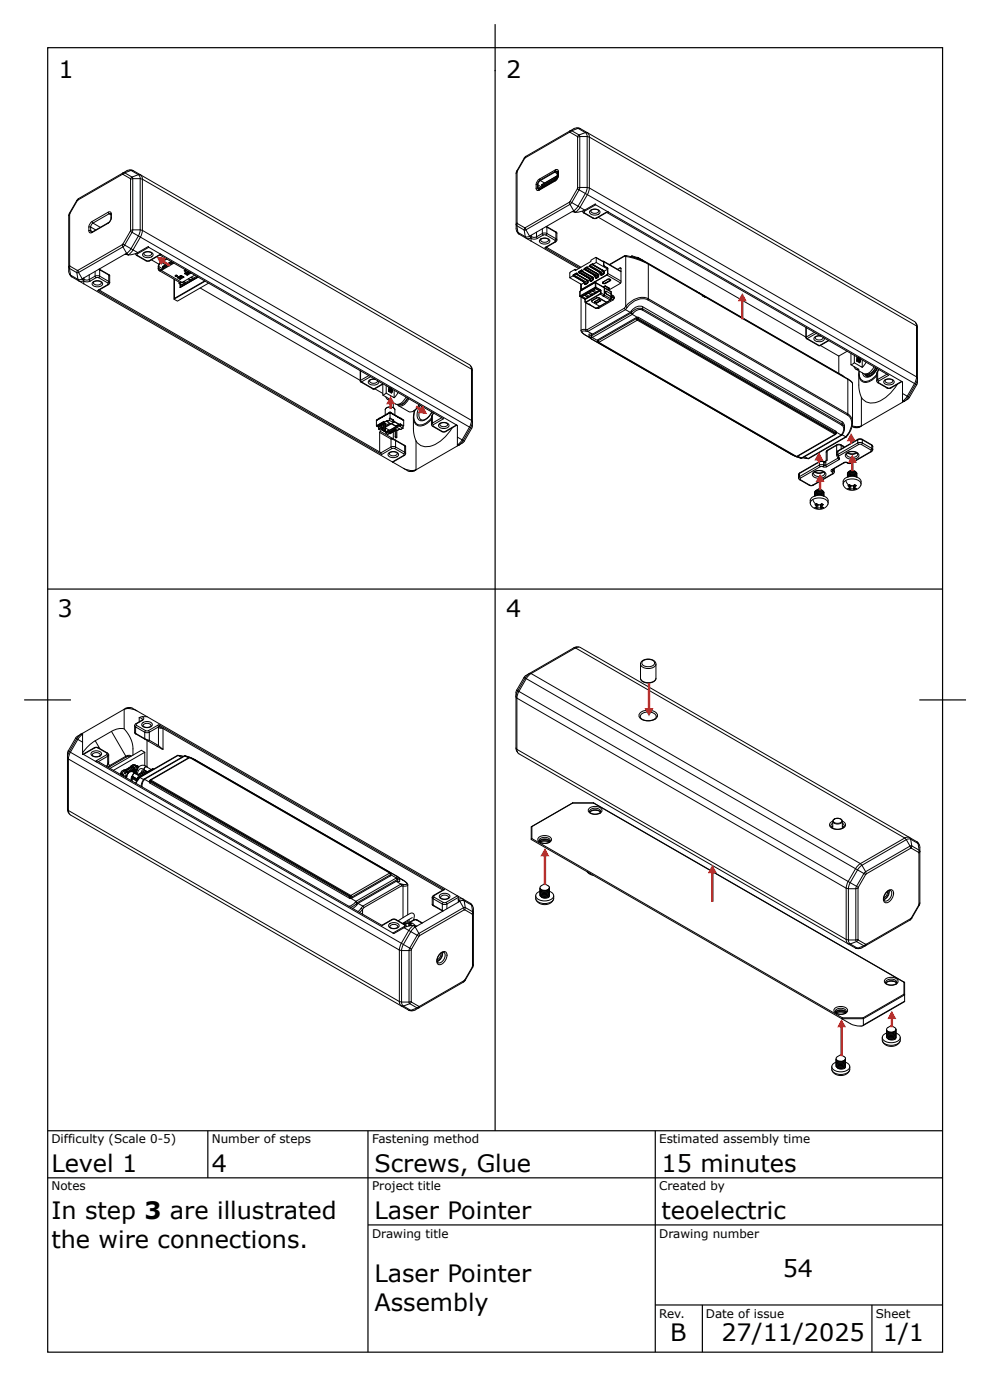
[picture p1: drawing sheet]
<svg xmlns="http://www.w3.org/2000/svg" width="210mm" height="297mm" viewBox="0 0 210 297" stroke-linecap="round" stroke-linejoin="round" font-family="sans-serif">
<defs><g id="words">
<g font-size="5.1">
<text x="12.4" y="16.5">1</text>
<text x="107.5" y="16.5">2</text>
<text x="12.2" y="131.1">3</text>
<text x="107.5" y="131.1">4</text>
<text x="10.9" y="249">Level 1</text>
<text x="45" y="249">4</text>
<text x="79.5" y="249">Screws, Glue</text>
<text x="140.5" y="249">15 minutes</text>
<text x="10.9" y="258.9">In step 3 are illustrated</text>
<text x="79.5" y="258.9">Laser Pointer</text>
<text x="140.5" y="258.9">teoelectric</text>
<text x="10.9" y="265">the wire connections.</text>
<text x="79.5" y="272.3">Laser Pointer</text>
<text x="166.2" y="271.3">54</text>
<text x="79.5" y="278.4">Assembly</text>
<text x="142.3" y="284.8">B</text>
<text x="153.2" y="284.8">27/11/2025</text>
<text x="187.5" y="284.8">1/1</text>
</g>
<g font-size="2.5">
<text x="10.9" y="242.9">Difficulty (Scale 0-5)</text>
<text x="45" y="242.9">Number of steps</text>
<text x="79" y="242.9">Fastening method</text>
<text x="140" y="242.9">Estimated assembly time</text>
<text x="10.9" y="252.8">Notes</text>
<text x="79" y="252.8">Project title</text>
<text x="140" y="252.8">Created by</text>
<text x="79" y="262.9">Drawing title</text>
<text x="140" y="262.9">Drawing number</text>
<text x="140" y="280">Rev.</text>
<text x="149.9" y="280">Date of issue</text>
<text x="186" y="280">Sheet</text>
</g>
</g></defs>
<g fill="none" stroke="#000" stroke-width=".25">
<path d="M10.1 10.1h190.1v277.1h-190.1zM105.1 5.1v235.1M10 125.1h190.1M5.1 148.7h10M205.1 148.7h-9.9M10.1 240.2h190.1M10.1 250.2h190.1M44.1 240.2v10M78.1 240.2v47M139.1 240.2v47M78.1 260.2h122.1M139.1 277.2h61.1"/>
<path d="M149.1 277.2v10M185.2 277.2v10"/>
</g>
<g fill="none" stroke="#000" stroke-width=".21">
<path d="M26 37l-9.5 5.5M26.1 37h-.1M26.5 36.7l-.4 .3 1.6 .9M26.5 36.7l1.5 .9M26.5 36.7h-.4l-.1 .3M27.5 36.1l.7 .1M27.7 37.9v.2M27.7 38.1v10.8M27.8 36.2l1.6 .9M27.8 36.2h.4M27.8 36.2l-1.3 .5M27.8 36.2l-.4-.1-.5 .2-10.2 5.9"/>
<path d="M28 37.6l-.3 .3M28 37.6l.2 .3M28.2 37.9v10.9M28.2 37.9l-.5 .2M28.2 37.9h1.6M28.2 36.2l71.5 41.3 .3 .3 .1 .6M29.4 37.1l.6 .2 .2 .8M29.4 37.1l-1.4 .5M29.4 37.1l.3 .3 .1 .5M29.8 37.9v10.9M29.8 37.9l.4 .2M30.2 38.1v10.8"/>
<path d="M30.2 38.1l69.9 40.3M109.6 36.8v11.7l.1 .5 .3 .4M109.8 36.3h.1M109.8 36.3l-.2 .5M109.8 36.5v10.8M109.8 36.5l-.2 .3M109.9 36.3l-.1 .2M111.3 33.6l-1.5 2.7M111.3 33.6l.1 .1M111.4 33.7l-1.5 2.6M111.5 33.5l-.1 .2M111.7 33.2l-.2 .3"/>
<path d="M111.7 33.2l-.4 .4M113.8 39.2v.8M113.8 40l.2 .4h.5M114.1 39.7l.2 .4M114.1 39.2h-.3M114.2 40h-.4M114.2 39.3v.4M114.2 39.7l.5 .2M114.2 39.3l.9 .5M114.2 39.3h-.1M114.2 39.7h-.1M114.5 38.1l.1 .2"/>
<path d="M114.5 38a1.49 1.49 0 0 0-.7 1.2M114.7 38.2l-.5 .6-.1 .9M114.7 38.2v.2M114.7 40l-.1 .1h-.3M114.7 38.4l1 .5M114.7 38.3l-.3 .4-.2 .6M115.1 39.5h.1M115.1 39.3v.2M115.1 39.4l.1 .1M115.1 39.4v.1M115.1 39.2h.1M115.1 39.5l.2 .1"/>
<path d="M115.2 39.5h-.1M117.8 36.5l-3.1 1.7M117.8 36.5v.1M117.8 36.6l-3.1 1.8M117.8 36.6l.5 .3M117.8 36.6l.4-.1 .1 .4M117.9 38.3l-3.1 1.8M117.9 38.4l-3.4 2M117.9 36.1l-3.4 2M117.9 36.1l.2 .3M117.9 36.1l.5-.1 .2 .5M118 38.3l-.1 .1"/>
<path d="M118.1 37.7v-.2l-3 1.7v.2M118.1 37.7l-3 1.7M118.1 37.7l-3 1.8M118.1 37.4l-3 1.8M118.1 37.4h.1M118.1 37.4l.1 .1M118.2 36.4h.3v1l-.4 .8-3.6 2.1h-.1l-.2-.2M118.2 37.7h-.1M118.2 37.4l.1 .1M118.2 37.4v.1M118.2 37.5v.2M118.2 37.5h.1"/>
<path d="M118.3 36.4l-.5 .1M118.3 36.4l.2 .2 .1-.1M118.3 36.4l.1 .4M118.3 37.2l-.1 .6-.4 .4-3.2 1.8h-.2l-.2-.3M118.3 36.9v.3M118.4 36.8v.4M118.4 36.8l.1 .1M118.4 37.2l.1 .1M118.4 37.2l-.1 .6-.5 .5v-.1M118.4 36.8l-.1 .1M118.4 37.2h-.1M118.6 36.5v.7"/>
<path d="M118.6 37.2l-.1 .2M118.6 37.2a1.49 1.49 0 0 1-.7 1.2M120.9 28.1l-9.4 5.4M121 28.1h-.1M121 28.1l1.6 .9M121 27.8l-9.3 5.4M121 27.8l-.1 .3M121.4 27.8l1.6 .9M121.4 27.8l-.4 .3M121.4 27.8h-.4M122.4 27.2l.8 .1M122.6 29l.1 .1"/>
<path d="M122.7 39.9l-.1 .2M122.7 29.1v10.8M122.7 27.3l1.6 .9M122.7 27.3h.5M122.7 27.3l-1.3 .5M122.7 27.3l-.2-.1a2.08 2.08 0 0 0-1.5 .6M123 28.7l.1 .3M123 28.7l-.4 .3M123.1 29v10.8M123.1 29l-.4 .1M123.1 39.8l-.4 .1M123.1 39.8h1.6"/>
<path d="M123.1 29h1.6M123.1 39.8l-.1 .5-1.6 2.7M123.2 27.3l71 41 .3 .4 .1 .5M124.3 28.2l.6 .1 .2 .8M124.3 28.2l-1.3 .5M124.3 28.2l.3 .3 .1 .5M124.7 29v10.8M124.7 39.8l.4 .1M124.7 29l.4 .1M124.7 39.8l-.4 1.3-1.7 3-.8 .7M125.1 29.1v10.8M125.1 39.9l69.5 40.1"/>
<path d="M125.1 29.1l69.5 40.1M125.1 39.9l-.4 1.4M14.6 45.8v11.8l.1 .5 .3 .3M14.7 58.2l.5 .6M14.7 57l1.6 .9M14.7 45.3h.1M14.7 57l.3 1.4M14.8 45.3l-.2 .5M14.8 56.4l-.2 .3 .2 .3M14.8 45.5v10.9M14.8 45.5l-.2 .3M14.8 56.4v.1"/>
<path d="M14.8 56.5l1.6 .9M14.8 56.5l-.1 .5M14.8 45.3v.2M15 58.4l1.5 .9M15 58.4l.2 .4M15.2 58.8l2.6 1.5M16.3 42.6l-1.6 2.7M16.3 42.6h.1M16.3 57.9l.2 1.4M16.4 42.6l-1.6 2.7M16.4 57.4l-.1 .5M16.5 57.4l.2 .5"/>
<path d="M16.5 57.4h-.1M16.6 42.5l-.2 .1M16.7 42.2l-.2 .3M16.7 57.9l.8 1.3M16.7 42.2l-.4 .4M16.7 57.9h-.4M17.5 59.3l.3 .3-.6 .2-.4-.1-.3-.4M17.5 59.3l-.7 .1-.3-.1M17.5 59.2l.3-.1 .4 .4 .7-.1M17.5 59.2v.1M17.8 59.7l.7 .2 .6-.2M18.9 48.2v.8"/>
<path d="M18.9 49l.2 .4h.4M18.9 49h.4M18.9 48.2h.4M18.9 58.4v1M18.9 59.4l.2 .3M19.3 48.2l1 .6M19.3 48.2v.8M19.3 49l.4 .2M19.5 47a1.49 1.49 0 0 0-.6 1.2M19.5 47l.2 .4M19.6 49.3l-.1 .1M19.7 47.4l1.6 .9"/>
<path d="M19.7 47.4l-.3 .3-.1 .5M19.9 59.9l.8-.2 .5 .1 .3 .2a.92 .92 0 0 1-.8 .6 .92 .92 0 0 1-.9-.6zM20.2 58.7l-1.3 .7M20.2 57.7v1M20.2 58.7l.5-.2 .5 .2-.2 .3M20.2 58.7l.2 .3M20.4 59l-1.3 .7M20.4 59h.6M21 59l1.9 1.1M21.1 57.1v.1M21.1 57.2l1.9 1.1M21.1 57.2l.1 .1-.2-.1"/>
<path d="M23 47.4l-3.5 2M23 45.1l-3.5 1.9M23 45.1l.4-.1 .2 .5M23 45.1l.2 .3h.3l.1 .1v1l-.4 .6-3.6 2.2h-.2l-.1-.3M23 47.3v.1M23 58.3l.3 .3M23 58.3l.1 .1M23.1 59.8l.2 .2M23.1 58.4l-1.9-1.1v1.4l1.9 1.1M23.1 58.4v1.4M23.1 58.4l.2 .2M23.1 59.8l-.2 .3"/>
<path d="M23.3 58.6v1.4M23.6 45.6l-.4-.2-3.5 2M23.6 45.5v.7M23.6 45.5v.1M23.6 46.2v.2M23.6 46.2a1.49 1.49 0 0 1-.6 1.2M26 52l-9.5 5.4M26 52l.1 .4M26.1 52.4l-9.4 5.5M26.1 51.8l3.1 1.9M26.1 52.4l.8 1.4M26.1 51.8l-.1 .2"/>
<path d="M26.6 54l-8.8 5v1.3M26.9 53.8l-.3 .2 .6 .1M26.9 53.8l.3 .3M26.9 53.8h.1M27.2 54.1h.1M27.7 49.1l-1.6 2.7M27.7 49.1l72.5 41.9M27.7 48.9v.2M28.2 48.8l-.5 .1M28.2 48.8h1.6M28.2 48.8l-.2 .5-1.9 3.1M28.8 53.9l.2 .4"/>
<path d="M29 53.8l.2 .1M29 54.3l2 1.1h.8M29.2 54.3l1.9 1.1M29.2 54.3h-.2M29.2 53.9l-.1 .2 .1 .2M29.2 53.7l-.7 .3-1.3 .1M29.8 48.8l.4 .1M29.8 48.8l-.4 1.3-1.8 3-.7 .7M30.2 48.9l69.9 40.4M30.2 48.9l-.4 1.5-1.8 3-.8 .7M30.3 53.8a1.4 1.4 0 0 1 2.2 .3 1.3 1.3 0 0 1-2.2 0zM30.6 53.7l1-.2 .6 .3a.92 .92 0 0 1-.8 .6 .92 .92 0 0 1-.8-.6z"/>
<path d="M31.1 55.4h-.1M31.1 55.4h.6M31.5 52.3l-2.3 1.4M31.5 52.3l.1 .2M31.6 52.5l2.5 1.5M31.6 52.5l-2.4 1.4M31.7 55.4l2.2-1.3 60.3 34.8-2.2 1.3M31.7 55.4h.1M32.1 55.2l1.6 .9M33.6 57l.2 .5M33.7 56.6v.4M33.7 57l.5 .3"/>
<path d="M33.7 56.6l.9 .5M33.7 56.6l-.1 .1M33.7 57h-.1M33.8 57.5l4.4 2.5h.5M33.9 54.2l-2.1 1.2M34.1 54l.2 .1M34.1 54h.1M34.2 54h.1M34.2 55.6l-.5 .6-.1 .8M34.2 55.6l-.5 1M34.2 57.3l-.1 .2h-.3M34.3 54.1h.1"/>
<path d="M34.3 54.1l62.6 36.2M34.6 56.6v.2M34.6 56.8v.1M34.6 56.8l.1 .1M34.6 56.8h.1M34.6 56.6h.1M34.6 56.9l.2 .1M34.7 56.9l.1 .1M34.7 56.9h-.1M35.3 55l-1.1 .6M35.4 55l-1.2 .7 1 .5M36.4 55.6l-1.8 1"/>
<path d="M36.4 55.6l-1.8 1v.2M36.6 55.7l-2 1.1M36.7 55.7l-2 1.2M36.8 55.8l-2.7 1.6h-.2l-.2-.4M36.9 55.9l-2.7 1.5 4.5 2.6M36.9 59.3v4.2l6.7-3.8M37.3 58.5l.4 .1-.4 .1zM37.3 58.5l.3 .1-.3 .1zM37.3 58.5l.3 .1h-.3zM37.7 59l.5 .3M37.7 58.9v.1M37.8 58.9h.1"/>
<path d="M37.9 58.9l.2 .1M38 59.9l.1 .3M38.1 59v.1M38.1 58.9v.1M38.1 59l.1 .1M38.1 58.9h.1M38.1 59h.1M38.1 59.1h.1M38.2 59.1h-.1M38.2 59.1v.2M38.2 59.3h.1M38.2 59.1h.1"/>
<path d="M38.3 59.1h.1M38.3 59.1h-.1M38.3 59.1v.2M38.3 58.7h.1M38.3 58.7h.2M38.4 58.7l-.3 .2M38.4 58.6l.2 .1M38.4 58.7h.1M38.5 58.7h.1M38.5 58.5l.5 .3M38.5 58.7l.5 .1M38.5 58.5l-.7 .4"/>
<path d="M38.5 58.5l-.8 .4M38.5 58.5l-.6 .4M38.6 58.6h-.3M38.6 58.6h.1M38.6 58.7l-.5 .3M38.7 60l.5 .2M38.8 58.7l-.5 .4M38.9 58.8l-.6 .3M39 59.8l.4 .3M39 58.9l-.7 .4M39 58.8v.1M39 59.8l.5 .2"/>
<path d="M39.2 57.4l.4 .1-.2 .1zM39.2 58v.1M39.2 58.1l.5 .3M39.3 57.4h.2l-.2 .1zM39.3 58v.1h.2M39.4 58h.1M39.5 58v.1M39.5 57.4l-.4 .1 .2 .1 .3-.2M39.6 58l.2 .1M39.7 58.4h.1M39.7 58.2v.2M39.7 58.2h.1"/>
<path d="M39.7 57.8l-.2 .3M39.8 58.2h.1M39.8 57.8l.2 .1M39.8 58.2v.2M39.9 57.8h.1M39.9 57.6l-.7 .4M39.9 57.8l.1 .1M39.9 57.6h.1M40 57.9l-.3 .3M40 57.7l-.6 .3M40 59.2l.4 .3M40 59.2l.5 .3"/>
<path d="M40.1 57.7l-.1 .1M40.2 57.8l-.4 .2M40.3 57.9l-.5 .3M40.4 59.5l-.9 .5M40.4 57.9l-.6 .3M40.5 59.5h-.1M40.5 58.9l.5 .3M40.6 58l-.8 .4M40.6 58h.1M41 59.2l-.5 .3M41 59.1v.1M41.3 58.4l-2.6 1.6"/>
<path d="M41.8 58.7l-.8 .4-.4-.2M42 58.8l-3.7 2.1v-.5v.5M42.1 58.9l-3.9 2.2v-.8M43.5 59.7l-6.5 3.7v-4v4M109.8 49.1l.4 .6M109.8 48l1.5 .9M109.8 48l.2 1.4M109.8 47.3l-.2 .3 .2 .4M109.8 47.3l.1 .2M109.9 47.5l1.5 .9M109.9 47.5l-.1 .5M110 49.4l1.5 .9"/>
<path d="M110 49.4l.2 .3M110.2 49.7l2.6 1.5M111.3 48.9l.2 1.4M111.4 48.4l-.1 .5M111.5 50.3l.3 .3M111.5 48.4l.2 .4M111.5 48.4h-.1M111.7 48.8l.8 1.4M111.7 48.8l-.4 .1M112.4 50.2l.4 .3-.6 .2-.4-.1M112.4 50.2l-.3 .1h-.6M112.5 50.2l.3-.2 .4 .4 .7-.1"/>
<path d="M112.5 50.2h-.1M112.5 50.2l.3 .3M112.8 51.2l10.1 5.8M112.8 50.6l.6 .2 .7-.2M113.9 49.3v1M113.9 50.3l.2 .3M114.3 40.1l.3 .2-.1 .1M114.6 51a1.39 1.39 0 0 1 2.2 .2 1.29 1.29 0 0 1-2.3 0zM114.9 50.8l.9-.2 .7 .4a.92 .92 0 0 1-.9 .5 .92 .92 0 0 1-.8-.6zM115.2 49.6l-1.3 .7M115.2 48.6v1M115.2 49.6l.4-.1 .5 .1-.2 .3"/>
<path d="M115.2 49.6l.2 .3M115.4 49.9l-1.3 .7M115.4 49.9h.5M115.7 52.6l7.4 4.3M115.9 49.9l2 1.1M115.9 52.5h.2M115.9 52.5l-.2 .1M116 48.1h.1M116.1 48.1v.1l-.2-.1M116.1 52.5l-.4 .1M116.1 48.1l1.9 1.1M116.1 52.5l7.3 4.3"/>
<path d="M116.1 52.5h.1M117.9 51v.4M118 49.2l.2 .3M118 51.4l-2.1 1.1M118 49.2v.1M118 50.7l-.1 .3M118 49.3l-1.9-1.1v1.4l1.9 1.1M118 49.3v1.4M118 50.7l.2 .3M118 49.3l.2 .2M118.2 51l-.2 .3-1.9 1.2M118.2 49.5v1.5"/>
<path d="M120.9 43l-9.4 5.4M120.9 43l.1 .4M121 59l2.4 1.4M121 42.8l-.1 .2M121 43.4l-9.3 5.4M121 42.8l.4 .2M121 43.4l.8 1.4M121.4 43l2.8 1.6M121.4 43l-.4 .4M121.5 44.9l-8.7 5.1v1.2M121.8 58.5l1.9 1.2M121.8 58.5l2 1.2"/>
<path d="M121.8 58.5h.1M121.8 44.8l-.3 .1 .6 .2M121.8 44.8l.3 .3M121.8 44.8h.1M121.8 44.8l.4 .3M121.9 58.4l2.4 1.4M121.9 58.4l-.1 .1M122.1 57.2l.3 .1M122.1 45.1h.1M122.3 58.2l2.3 1.3M122.3 58.2l-.4 .2M122.3 58.2h.1"/>
<path d="M122.4 58.2h.1M122.4 58.2l2.1 1.3 .2 .5-.5 .3M122.4 58l-.7 .4v.2l2 1.1M122.6 40.1l-1.6 2.7M122.6 40.1l2.1 1.2M122.9 57.7v.2l2 1.1-2-1.1zM123 57.8l-.6 .4 2.5 1.4M123 57.8l2 1.2M123.1 57.7l2.4 1.4M123.1 57.7l-.1 .1M123.4 57.5l-.3 .2M123.4 57.5l2.2 1.4"/>
<path d="M123.4 57.5l.1 .1M123.5 57.6h.1M123.5 57.6l2.1 1.2 .2 .5-.4 .3M123.5 57.6l.6-.4 2 1.2M123.5 57.6l2 1.1M123.5 57.4l-.6 .3 .6-.3M123.5 57.4v.1l2.1 1.2M123.7 44.8l.3 .4M123.7 59.7h.1M123.8 59.7l.3 .6M123.8 59.7l.3 .7h.3M123.8 59.7h-.1"/>
<path d="M123.8 59.7l.2 .2M123.8 59.7l.2 .1M123.8 59.7h.1M124 59.9l.1 .4M124 44.7l.1 .2M124 45.2l1.9 1.2 .8-.1M124 59.8v.1M124 59.8l.2 .2M124 59.8l.2 .5M124.1 45.2l1.9 1.1M124.1 45.2h-.1M124.1 44.9v.3"/>
<path d="M124.1 57.2l2 1.1M124.2 44.6l-1.2 .4-.8 .1M124.2 60v.3M124.2 57l2.5 1.5M124.2 57l-.1 .2M124.3 59.8l-.1 .2M124.4 59.4l.2 .1M124.4 59.4h.1M124.4 59.3l.4 .6M124.4 59.3v.1M124.5 56.9l-.3 .1M124.5 56.9l2.3 1.3"/>
<path d="M124.5 56.9h.1M124.6 59.5l.2 .4M124.6 59.4l.2 .5M124.6 56.9h.1M124.6 56.9l2.2 1.3 .2 .5-.4 .3M124.6 56.9l2.1 1.1M124.6 59.6l-.3 .2M124.7 56.7l-.6 .4v.1M124.7 56.7l-.6 .4v.1l2 1.2M124.7 56.7v.2l2 1.1M124.7 41.3l-1.7 3.1-.8 .7M124.7 41.3l69.7 40.3"/>
<path d="M124.8 60l-.2 .1M124.8 60h-.1M124.8 59.9v.1M124.8 59.9h-.1M124.8 60h.1M124.8 60l-.2 .2M124.8 59.9h.1M124.9 59.9l-.2 .3M124.9 59l.3 .2M124.9 59h.1M125 59l.3 .6M125 59l.4 .7"/>
<path d="M125 59h-.1M125 59l.2 .1M125 59h.1M125.2 59.2l.1 .4M125.2 59.1l.2 .2M125.2 59.1l.2 .5M125.2 59.1v.1M125.2 56.5l2 1.2M125.2 59.4l-.3 .2v.3M125.2 56.5h.1M125.3 44.8a1.39 1.39 0 0 1 2.1 .2 1.29 1.29 0 0 1-2.2 0zM125.3 59.6h.1"/>
<path d="M125.3 59.6l.2 .1M125.3 59.6v.1M125.3 56.4l2.5 1.4M125.3 56.4l-.1 .1M125.4 59.7h.2M125.4 59.6h.1M125.4 59.6h-.1M125.4 59.6l.1 .1M125.4 59.3v.3M125.5 59.6v.1M125.5 59.7h.1M125.5 58.7h.1"/>
<path d="M125.5 59.7h-.1M125.5 59.1l-.1 .2M125.5 58.7l.2 .1M125.5 58.7l.4 .5M125.5 44.7l.9-.2 .7 .3a.92 .92 0 0 1-.8 .5 .92 .92 0 0 1-.8-.5zM125.6 58.7l.1 .2M125.6 58.7h-.1M125.7 58.9l.2 .4M125.7 58.9h.1M125.7 58.8l.3 .1v.4M125.7 58.8l.2 .4M125.7 56.2l2.3 1.3"/>
<path d="M125.7 56.2l-.4 .2M125.7 59.5l-.2 .2M125.7 56.2h.1M125.7 59.5v.1M125.7 59.6l-.2 .1M125.7 59.6h.1M125.7 59l-.2 .1M125.8 59.5h-.1M125.8 59.6l-.2 .1M125.8 56.2h.1M125.8 56.2l2.2 1.3 .2 .5-.5 .3M125.8 56.2l2.1 1.1"/>
<path d="M125.9 59.3h-.1M125.9 59.3l-.2 .2M125.9 59.3h.1M125.9 59.2v.1M125.9 56l-.7 .4v.2l2 1.1 .4 .7h.2M125.9 59.3l-.2 .3M125.9 59.2l.1 .1M125.9 59.2h.1M126 59.3l-.2 .3M126 46.3h-.1M126 46.3h.7M126.1 58.4h.1"/>
<path d="M126.1 58.4l.4 .6 .2 .1M126.1 58.4l.4 .5M126.1 58.3l.2 .2M126.1 58.3v.1M126.2 58.3l.1 .2M126.2 58.3h-.1M126.2 59.9l.1 .1M126.3 58.5l.2 .4M126.3 58.5l.3 .1M126.3 58.5h.1M126.4 58.7l-.4 .2M126.5 58.9v.1"/>
<path d="M126.5 58.9h-.1M126.5 59h.1M126.5 43.5l65 37.5M126.5 43.5l-2.4 1.4M126.5 43.5l-.1-.2-2.2 1.3M126.5 58.9h.1M126.6 54.7l1.6 1M126.6 58.6v.3M126.6 58.9v.1M126.6 46.3l2.1-1.2 60 34.6-2.1 1.2M126.6 54.8v.9l-1.4 .7v.2l-.6 .3M126.6 55.7l2.4 1.4"/>
<path d="M126.6 54.8l1.6 .9M126.6 54.8l-.1-.1-1 .6v.2l-3.4 2v-.3l-1 .6-.1 1.2 1.4-1v.2M126.6 59h.1M126.6 58.1l.2 .1M126.7 59v.1M126.7 59l-.2 .1M126.7 58.4l-.1 .2M126.7 58l.3 .6M126.7 58l.1 .1M126.7 58h.1M126.8 58.2l.2 .4M126.8 58.2h.1"/>
<path d="M126.8 58.1l.3 .5M126.8 58.1l.3 .2M126.9 58.9l-.3 .1M126.9 58.9h.1M126.9 58.9l-.2 .1M126.9 58.8l-.3 .2M126.9 58.3l-.2 .2M126.9 58.8h.1M126.9 58.9l-.2 .2M127 58.7h.1M127 58.7l-.1 .1M127 58.6v.1"/>
<path d="M127 58.6h.1M127 58.7l-.1 .2M127 46.1l44.1 25.5M127.1 58.7l-.2 .2M127.1 58.6h-.1M127.1 58.6v.1M127.1 58.6h.1M127.1 58.6l-.2 .3M127.2 57.7h.1M127.2 57.7l.4 .6M127.2 57.7l.2 .2M127.3 57.7l.1 .1"/>
<path d="M127.3 57.7h-.1M127.4 57.9l.2 .4M127.4 57.8l.3 .2M127.4 57.8l.2 .5M127.4 57.8v.1M127.5 58.1l-.4 .2v.3M127.6 58.3h.1M127.6 58.3v.1M127.6 58.3l.1 .1M127.7 58.3h.1M127.7 58v.3M127.7 58.3v.1"/>
<path d="M127.7 58.4h.1M127.8 58.4h-.2M127.8 57.8l-.1 .2M127.8 57.4l.2 .1M127.8 57.4h.1M127.9 57.3l.3 .6M127.9 57.3l.1 .1M127.9 57.3l-.1 .1M127.9 57.3h.1M128 60v.1M128 59.9h.1M128 59.9v.3"/>
<path d="M128 55.5l.2 .1M128 57.5l.2 .4M128 57.4l.3 .5M128 57.4l.3 .2M128.1 58.2l-.4 .2M128.1 58.2h.1M128.1 58.2l-.3 .2M128.1 58.1l-.4 .3M128.1 57.6l-.3 .2M128.1 58.1h.1M128.2 56.4l.1 .1M128.2 55.7v.7"/>
<path d="M128.2 55.5l3.7 2.1M128.2 58h.1M128.2 58l-.1 .1M128.2 57.9v.1M128.2 57.9h.1M128.2 58l-.1 .2M128.2 55.6v.7M128.2 56.3v.1M128.2 55.6l3.7 2.1M128.2 56.3l.1 .2M128.3 56.5l.6 .4M128.3 58l-.2 .2"/>
<path d="M128.3 57.9l-.1 .1M128.3 57.9v.1M128.3 57.9h.1M128.3 57.9l-.2 .3M128.3 56.5l.7 .4M128.3 56.5h.1M128.8 45.1l-2.1 1.2M128.9 58.4l-2.7 1.5M128.9 58.4l2.9 1.7M128.9 56.9l.1 .2M129 56.9h-.1M129 56.9l.1 .1"/>
<path d="M129 44.9l.2 .2M129 57.2l-.7 .4v.3M129 57.1l-.1 1.2-5.4 3.1h-.1M129.1 45h.1M129.1 58.1l-.2 .3M129.1 57v1.1M129.1 59.3l-1.1 .6M129.1 58.1l2.8 1.6M129.1 57l-.1 .1M129.1 59.3h.1M129.1 59.3h.4M129.2 45v.1"/>
<path d="M129.5 56.2l3.1-1.8 .3 .1v10.6M129.5 59.3l.1 .1M129.5 59.3h.1M129.6 59.5l-1.1 .6M129.6 59.6l-1.1 .6M129.6 59.5v.1M129.6 59.6h.1M129.6 59.6l-1 .6M129.6 59.4h.1M129.6 59.4v.2M129.7 59.4l-.1 .1M129.7 59.5l-.5-.2-1.2 .7"/>
<path d="M129.7 59.5l-.1 .1M131.7 56.9l-.5 .3M131.7 56.9l.2 .1M131.9 57l-.1 3.1-2.6 1.5M132.6 54.4l.2-.1 1.7 .4 3.1 1.3M132.7 54.3l-3.3 1.9M133.1 54.3l-.2 .2 2 .4 2.8 1.2-.1-.1M134 54.5l.2-.1 .4 .1 1.8 .7M134.1 54.6l1.5 .3 .9 .4-.1-.1M134.1 54.4l-.2 .1M134.3 54.4l-.2 .1M135.4 54.7h-.2"/>
<path d="M135.4 54.7h.1M135.5 54.7h.1M135.5 54.7l.6 .3M135.5 54.7l.1 .1M136.4 55.2l11.5 6.7M136.5 55.4l.6 .3M137.6 56l11.5 6.6M17.8 60.3l65.5 37.8M19.6 60a1.4 1.4 0 0 1 2.2 .3 1.3 1.3 0 0 1-2.2 0zM20.8 61.7l60.3 34.8M21 61.6l-.2 .1M21 61.6h.1"/>
<path d="M21.1 61.6l-.3 .1M21.2 61.5l59.7 34.7M21.2 61.5h.1M22.9 60.1l.1 .2-.1 .1M22.9 60.4l-1.9 1.2M22.9 60.4l.1 .1M23.3 60l-.2 .4-2 1.2M38 60.2l.7 .4M38.3 60.1l-.2 .1M38.7 60.6h.1M38.8 60.4v.1M39.2 60.2l-.5 .4"/>
<path d="M39.4 60.1l-.2 .1M39.5 60l-.1 .1M42.5 61.2l34 19.6M44.3 60.1l-6.6 3.9-.8-.5M76.5 78.7v2.2M76.6 78.8v2M78.3 79.8l-1.7 1M78.7 80l-1.9 1.1M100 77.7l.3 1M100.1 78.4v10.9M100.1 78.4l.2 .3M100.3 78.7v11.8l-.1 .5"/>
<path d="M123.1 62.9l.1 .1M123.2 62v.9M123.2 62.9h.1M123.2 62.9h-.1M123.2 62h-.1M123.2 63l1 .5M123.2 62.9v.1M123.3 61.8l-.1 .2M123.3 61.8h.1M123.3 60.3v.1M123.3 60.4v1l.2 .1M123.4 61.5l.1 .1"/>
<path d="M123.4 70.2l.4 .6 1.4 .9-.7-.4M123.4 63.1v7.1M123.4 60.4v1M123.4 61.4h.1M123.4 61.6v.1v-.1M123.4 61.4l.1 .1M123.5 61.5l.1 .1M123.6 62.9h.1M123.6 62.9l.8 .5 .4-.3M124 62.7h.1M124 62.7l-.4 .2M124 60.1l-.6 .3v1"/>
<path d="M124.1 62.7h.1M124.1 62.7l.7 .4M124.1 60.3h.1M124.1 60.3v.1M124.1 60.3l.2 .1M124.1 60.3h.2M124.2 63.5v.1M124.2 60.3h.1M124.2 60.3h-.1M124.2 63.6l.1 .7M124.3 64.1l.1 .1M124.3 64.1h-.1"/>
<path d="M124.3 60.3h.1M124.3 60.4h.1M124.3 64.3l.8 .4M124.3 60.4h-.1M124.4 64.2l-.1 .1M124.4 64.3v5.7M124.4 70l.1 .3M124.4 70a.8 .8 0 0 0-1 .2M124.4 62.5h.1M124.4 62.4v.1M124.4 62.5l.8 .4 .4-.2M124.4 71.3h.1"/>
<path d="M124.5 70.3l.3 .1M124.5 70.3h-.5l-.4 .2 .9 .8M124.6 60.2l-.3 .2M124.6 60.2h.1M124.6 60.1l-.3 .2M124.6 60.1h.1M124.7 70l.1 .4M124.7 60.2l-.3 .2M124.8 62.2h.1M124.8 62.2l-.4 .3M124.8 63.1h.1M124.8 70.4l1 .6"/>
<path d="M124.9 62.2h.1M124.9 62.2l.7 .4M125.1 64.7h.1M125.1 71.4l.5 .6 43.4 24.9M125.1 64.7l1.4 .8 .9-.4M125.1 64.6h.1M125.2 64.7l1.4 .8M125.2 62h.1M125.2 62l.8 .5 .4-.3M125.3 64.6l-.2 .1M125.3 64.6l-.1 .1M125.3 64.6h-.1"/>
<path d="M125.6 71.3h.1M125.6 70.9v.4M125.6 71.3l.1 .4M125.6 70.9h-.5v.5M125.6 71.3l-.5 .1M125.6 61.8h.1M125.6 61.8l-.4 .2 .4-.2M125.6 62.6h.1M125.6 62.6v.1M125.6 62.7h.1M125.6 72h.1M125.6 71.3l.2 .4"/>
<path d="M125.7 72l42.3 24.5M125.7 71.7h.1M125.7 71.7h-.5l.5 .3M125.7 61.8h.1M125.7 61.8l.7 .4M125.7 63.8v.1M125.8 63.8l-.2 .2M125.8 63.9v.2l1.5 1M125.8 71.7l1.1 .6M126 61.5h.1M126 61.5l.8 .5 .4-.3M126.2 60l-2.7 1.5"/>
<path d="M126.2 64.1h.1M126.3 64.1l.3 .2M126.3 64.1v.1M126.3 64.1h.1M126.3 64.1l.4 .2M126.3 60l-.1-.1 .1 .2M126.3 60l-3 1.8M126.3 60l.1 .1M126.4 61.3l-.4 .2M126.4 61.3h.1M126.4 62.2h.1M126.4 60.1v.9"/>
<path d="M126.4 61l-3.2 1.9M126.4 61l.1 .1M126.4 60.1h.1M126.4 61h.1M126.5 61.1l1 .5M126.5 61.1l-3.3 1.8M126.5 60l1.8 1.1M126.5 60l-3.3 1.8-.1 1.1M126.5 60v.1M126.5 61.3l.7 .4M126.5 61.3h.1M126.5 60.1v.9"/>
<path d="M126.5 61l1 .6M126.5 60.1l1.8 1M126.5 61v.1M126.6 64.3h.1M126.6 65.5h.1M126.6 65.5h-.1M126.7 64.3h.1M126.7 64.3h-.1M126.7 63.3l-1 .5M126.7 63.3l-1 .6M126.7 63.3h.1M126.7 63.3h.5"/>
<path d="M126.8 65.4l.3 .1M126.9 72.5v.1M126.9 72.6l.3 .1M126.9 72.6l.2 .1M127 65.3l.2 .1M127 72.1v.3M127 72.4l.2 .3M127 72.4l-.1 .1M127 72.1l-.1 .4M127.1 72.7l41.9 24.3M127.1 63.6h.1M127.1 63.6l-.8 .5"/>
<path d="M127.1 63.6v.1M127.1 63.7l-.8 .4M127.1 63.7l.4 .1M127.1 65.5l-.2-.2 .2 .2M127.2 63.6l-.1 .1M127.2 63.3l1.6 .9M127.2 63.3h.1M127.2 72.7l41.9 24.2M127.2 72.7h-.1M127.2 72.7h.1M127.2 63.6l.3 .2M127.2 61.7h.1"/>
<path d="M127.3 65.1l-.7 .4M127.4 62.4l-3 1.8M127.5 61.6l-3.3 1.9-1-.6M127.5 63.8h.1M127.5 61.6v.1M127.5 63.8l-.8 .5M127.5 61.7l-3.2 1.9v.5M127.5 61.7v.5M127.5 61.6l.1 .1M127.5 62.2h.1M127.5 61.7h.1M127.5 61.6h.1"/>
<path d="M127.5 62.2l-.1 .2M127.6 63.8h-.1M127.6 61.7v.5M127.6 62.2l.7 .4M127.6 62.2l-.2 .2M128 60.2h.1M128 60.1v.1M128 60.1h.1M128 60.1l.1 .1M128.1 60.9l.4-.2 .9 .5M128.1 60.2h.5M128.1 60.1v.1"/>
<path d="M128.1 60.2h.1M128.1 60.1h.4M128.1 60.2h.4M128.2 62.9l-.7-.4-3.1 1.7 .7 .5M128.2 62.9l-.1 .1M128.2 62.9l1.4 .8-.8 .5M128.3 62.7l-.2 .3M128.3 61.1v1.5M128.3 62.6l-.1 .3M128.4 61.2l1.4 .8v.4M128.4 62.7l1.4 .8v-.4M128.4 61.2v1.5"/>
<path d="M128.4 61.2l-.1-.1 1.4 .8 .1 .5M128.4 62.7l-.2 .2M128.5 60.8l-.3 .2M128.5 60.8h.1M128.5 60.1v.1M128.5 60.2h.1M128.6 60.8h.1M128.6 60.8l.6 .4M128.6 62.2l.1 .2M128.6 62v.2M128.6 62l.2-.1 1 .6M128.6 62.2l.2 .2"/>
<path d="M128.7 61.9l-.1 .1M128.7 62.4l1.1 .6M128.8 62.4l1 .6M128.8 62.4h-.1M128.8 64.2l-1.5 .9M128.8 64.2h.1M128.9 64.2l-1.6 .9M128.9 64.2h-.1M129.1 61.5h-.1M129.1 61.5h.1M129.2 61.3l-.2 .2M129.2 61.2l.1 .1"/>
<path d="M129.2 61.2v.1M129.2 61.2h.1M129.4 61.3l-.3 .2M129.4 61.2l-.3 .3M129.4 61.2v.1M129.7 61.9l.1 .1M129.8 63.1v.1M129.8 63.2l-.1 .5-.8 .5M129.8 63.4l.4 .3M129.8 63.5l-.2 .2M129.8 62.5v.5M129.8 63h.1"/>
<path d="M129.8 62.4v.1M129.8 62.9v.1M129.8 62.8l.6 .4M129.8 62.7l.5 .1 .1 .4M129.8 63v.1M129.8 63l.6 .4-.6-.3M130.4 63.1h.1M130.4 63.2l-.3 .5-3 1.8M130.4 63.2h.1M132.6 65.5l-7.9 4.5h-.3M132.6 65.5l.2 .3M132.8 65.8l1 .5"/>
<path d="M132.8 65.8l-8 4.6M132.9 65.1l-.3 .4M132.9 65.1l.3 .2M133.2 65.3l-.4 .5M134 66.5l-8.4 4.8M134 66.5l.3 .3M134.1 66.4v-.4l-.3 .3-8 4.7-.2-.1M134.1 66.4l-.1 .1M134.1 66.4l.3 .2M134.3 66.8l1 .6M134.3 66.8l-8.5 4.9M134.4 66.6l-.1 .2"/>
<path d="M135.1 67.5l-8.1 4.6M135.1 67.7l-8.1 4.7M135.1 67.5v.2M135.1 67.7l.2 .3M135.3 68l-8.1 4.7M135.3 67.4h.3M135.3 67.4l-.2 .1M135.4 68l41.9 24.2M135.4 68h-.1M135.4 67.6l-.3 .1M135.4 67.6l.1 .3M135.4 67.6l.2 .1"/>
<path d="M135.4 67.6v.4M135.5 67.9l41.9 24.2M135.5 67.9l-.1 .1M135.5 67.9h.1M135.6 67.4l41.9 24.2M135.6 67.7l41.9 24.2M135.6 67.4v.3M135.6 67.7l-.1 .2M136.4 65.8l42.4 24.5M136.4 65.8a1.65 1.65 0 0 0-2 .8M136.5 65.6l-.1 .2M136.5 65.2l42.3 24.4"/>
<path d="M136.5 65.6l42.3 24.5M136.5 65.2v.4M136.5 65.2a2.05 2.05 0 0 0-2.4 .8M136.5 65.6a2.06 2.06 0 0 0-2.4 .8M137.6 63.7l42.3 24.5M137.6 63.7v-.1a1.97 1.97 0 0 0-2.3-.2 5.3 5.3 0 0 0-2.4 1.7M137.6 63.7a3.8 3.8 0 0 0-4.4 1.6M147.9 61.9l.1 .1zM147.9 61.9l.5 .2M148.2 62.1l.2 .1M148.3 62.1l.1 .1M148.4 62.2h.1"/>
<path d="M148.4 62.1v.1M148.4 62.2l.1 .1M148.4 62.2l30.8 17.8M149.1 62.6l.1 .2M149.1 62.6l.1 .1M149.1 62.7l.5 .2M149.2 62.7l-11.5-6.6v7.4l42.3 24.4v-7.3l-30.8-17.8M149.2 62.7v.1M149.2 62.9h.4l30.4 17.5M149.3 62.9h.3M149.6 62.9v.1M149.6 62.9h.1"/>
<path d="M149.6 63v.1M171.1 69.5v2.2M171.1 71.7l.2 .2M171.2 69.6v2M171.2 71.6l-.1 .1M171.2 71.6l.2 .3M171.3 71.9l2.5 1.5M171.4 71.9l2.5 1.5M171.4 71.9h-.1M172.9 70.6l-1.7 1M173.3 70.8l-1.9 1.1M173.9 73.4h.1"/>
<path d="M173.9 73.4h-.1M174 73.4h.2M174.2 71.3h-.4a.7 .7 0 0 0-.7 .2 .7 .7 0 0 0-.2 .7 1.43 1.43 0 0 0 2.2-.2l-.1-.2M174.2 73.4l3.9 2.2M174.3 71.4h-.7l-.5 .3a.92 .92 0 0 0 .8 .5 .92 .92 0 0 0 .9-.5v-.1M175.9 72.3l-1.9 1.1M176 72.4l-1.8 1h-.4M178.1 75.6v3.7M178.8 79.7v.1M179.9 74.6l-1.8 1M180.7 75.1v2.4l1.7 .9a.77 .77 0 0 1-1.1-.6M181.4 75.5v1.6l1.7 .9v-1.5"/>
<path d="M181.4 77.1l-.7 .4M181.9 76.3l.2-.1zM181.9 75.8v.9M181.9 76.7l.6 .4 .1-.2M182 76.5v.1M182 76.5l.6 .4M182 76.6l.6 .3M182 76.6l-.1 .1M182.1 76.4l.6 .4M182.1 76.4l-.1 .1M182.1 76.4h.1M182.1 75.9v.5"/>
<path d="M182.1 76.2l.6 .3M182.1 76.4l.6 .3M182.3 76l.1 .3M182.3 76h.1M182.3 76.2l.1 .1M182.3 76v.2M182.3 76.2l.3 .1M182.4 76.1h.1M182.4 79.4a1.56 1.56 0 0 0 .7 1.6 1.56 1.56 0 0 0 1.8-.1l1.3-1.1M182.4 78.8v3.5l.5 2.1M182.4 76.3l.2 .1M182.5 78.8a1.63 1.63 0 0 0 1.5 2.2 3.4 3.4 0 0 0 2.2-1.5"/>
<path d="M182.5 76.1l.1 .1zM182.6 76.2h.1M182.6 76.1v.2h-.2M182.6 76.3h.1M182.6 76.4h.1M182.6 76.9h.1M182.7 76.8l-.1 .1M182.7 76.8h.1M182.7 76.2v.5M182.7 76.7v.1M183.9 76.9l-.8 1.1M184 79.7l.4 .3"/>
<path d="M185.6 77.9a1.96 1.96 0 0 1-2.2 1.5l-1.7-1M185.9 78.1a1.79 1.79 0 0 1-1.8 1.3M186 78.1a1.72 1.72 0 0 1-2.1 1.3M186.2 78.2a1.96 1.96 0 0 1-2.2 1.5l-.3-.2M186.2 78.3l-.6 .9-.8 .7h-.7l-.5-.5M186.3 78.3l-.3 .5a2.19 2.19 0 0 1-2.2 1.3l-.5-.5-.1-.4M186.3 78.9l-.1 .5M186.6 78.5l-.4 .8v1.6M186.6 78.5l-.2 .4v1.7l1.9-1.1M194.5 68.5l.3 1M194.6 69.2v10.8M194.6 69.2l.2 .3"/>
<path d="M194.8 69.5v11.7l-.1 .5M76.5 80.9l.1 .2M76.6 80.8l-.1 .1M76.6 80.8l.2 .3M76.6 81.1l2.6 1.5M76.8 81.1l2.5 1.5M76.8 81.1h-.2M79.3 82.6h.1M79.3 82.6h-.1M79.4 82.6l1.9-1.1v2.4l1.7 1a.78 .78 0 0 1-1.1-.6M79.4 82.6l1.9 1M79.6 80.5h-.4a.71 .71 0 0 0-.7 .2 .71 .71 0 0 0-.2 .7 1.44 1.44 0 0 0 2.1-.2v-.2"/>
<path d="M79.7 80.6h-.7l-.5 .3a.93 .93 0 0 0 .8 .5 .93 .93 0 0 0 .9-.5l-.1-.1M79.9 89.3l2.9-1.7 2.9 1.7-2.9-1.7zM79.9 90.4l.1 .1M80 90.5h.1M80.2 90.4l.1 .2M80.3 90.6v.1M80.3 90.7h.1M80.4 90.7v.4M80.4 90.7h.1M80.6 88.8l-.2 .2M80.6 91.9l2.4 1.3v1.7l-2.1 1.3M80.6 91.9v4.1"/>
<path d="M80.6 91.9l.2-.3 2.6 1.5M80.9 96.2l.2 .3M80.9 90.8l-.5 .4M80.9 90.7l.2 .1M80.9 90.7v.1M80.9 90.8v.1M80.9 90.9l-.5 .3M80.9 90.9l.2 .1M81 91.2l.6 .3M81.1 91.2l.4 .2M81.1 90.8v.2M81.1 91h.1"/>
<path d="M81.1 90.8h.1M81.2 90.8v.2M81.3 81.6l-1.8 1h-.3M81.5 89.7l-1.5 .8M81.5 89.7h.1M81.5 90.9l-.7 .4-.4-.1M81.5 89.9l-1.2 .7M81.5 90.8l-.3 .2M81.5 90.3l-.6 .4M81.5 90.6l-.3 .2M81.5 90.1l-1.1 .6M81.5 89.8l-1.2 .7"/>
<path d="M81.5 90l-1.2 .7M81.5 91.4l.1 .2M81.5 89.7v1.7M81.5 89.5v.2M81.5 89.6l-1.5 .9M81.5 89.8h.1M81.5 89.5l-1.6 .9M81.5 89.7v.1M81.5 89.5h.1M81.6 91.6h.1M81.6 89.8l.3 .2v1.5h-.2M81.6 89.8v1.5"/>
<path d="M81.6 91.3l-.1 .1M81.6 91.3l.1 .2M81.6 91.6l.4 .2M81.7 91.5l-.1 .1M81.8 91.6l.2 .2M81.8 88.1l.1-1.3 .4-.3 .5-.1 .6 .1 .4 .3 .1 1.3M81.8 87a1.18 1.18 0 0 1 2.1 0M81.8 91.5l-.2 .1M81.9 90h.1l-.1 .1M81.9 90.9l.8 .5-.7 .4M82 91.8v.1M82 91.8l-1-.6 1 .6v.3"/>
<path d="M82 92.1l.3 .1M82 91.9v.1M82 91.9h.1M82 92v.1M82 81.9v1.6l1.7 1v-1.6M82 83.5l-.7 .4M82.2 89.6l.7 .4M82.2 89.3v.3M82.2 89.3l-.7 .4M82.2 89.3l-.7 .5M82.3 92.2h.1M82.5 96.3a1.4 1.4 0 0 1 2.1 .3 1.3 1.3 0 0 1-2.2 0z"/>
<path d="M82.5 82.7l.2-.1zM82.5 83.2l.6 .3 .1-.1M82.5 82.2v1M82.6 91.3l-.6 .4M82.6 83h.1M82.6 83l.6 .3M82.6 83l.6 .4M82.6 83l-.1 .2M82.6 91.9l.2 .1M82.6 91.8v.1M82.7 82.9l.6 .3M82.7 82.9l-.1 .1"/>
<path d="M82.7 89.3l-.5 .3M82.7 88.9v.4M82.7 89.3h.1M82.7 82.3v.5M82.7 82.8v.1M82.7 82.6l.6 .4M82.7 89.3l.7 .4 .1-.1M82.7 92v.1M82.7 92.1h.1M82.7 82.8h.1M82.7 82.8l.6 .3M82.7 89.9l-.8 .5"/>
<path d="M82.8 96.2l.9-.2 .7 .3a.92 .92 0 0 1-.9 .5 .92 .92 0 0 1-.8-.5zM82.8 87.5l-.3 .2M82.8 92.1h.1M82.8 92l-.5 .2M82.8 87.6v1.2l.8 .4M82.8 88.8l-.1 .1 .7 .4M82.8 87.5v.1M82.8 91.8v.2M82.8 92h.1M82.9 82.4l.1 .4M82.9 82.4h.1M82.9 87.5l.2 .2"/>
<path d="M82.9 90h.1M82.9 90l-1 .6M82.9 82.5h.1M82.9 82.5l.2 .2M83 82.5h.1M83 82.8h.2M83.1 82.6h.1M83.1 90l1 .6 .6-.5M83.2 82.6h.1M83.2 82.7h.1M83.2 82.6v.2M83.2 90l.9 .5"/>
<path d="M83.2 82.8h.1M83.2 83.3v.1M83.2 95.3l-2.1 1.2M83.2 95.3h.6M83.3 83.2l-.1 .1M83.3 83.1v.1M83.3 83.1v-.4v.5M83.3 83.2h.1M83.3 83h.1M83.3 98.1l.1 .1M83.4 93.1l.5 .4M83.4 93.1l-.4 .1 1 .4"/>
<path d="M83.4 98.2l3.3 1.8 .4 .1 .6-.1M83.5 85.5v1.1M83.5 91.7v1.5M83.5 89.2l-.1 .5M83.5 89.2v.4M83.5 89.6h.1M83.5 89.2h.1M83.6 89.6v.1M83.6 89.2v.4M83.6 89.7l-1.7 1M83.6 89.5v.2M83.7 89.5h.1"/>
<path d="M83.7 89.5v.2M83.7 89.5l1 .7-.6 .4M83.7 89.5l1.2 .7M83.8 95.3l1.9 1.1M83.9 91.1v1.7M83.9 91.2l-1.1 .6M83.9 91.5l-1.1 .6M83.9 91.3l-1.6 .9M83.9 91.4l-1.2 .7M83.9 92.8l.1 .1M83.9 93.5l2 1.1M83.9 93.5l.1 .1"/>
<path d="M84 93.6l1.9 1.1M84 93.6v1.3M84 94.9l1.9 1.2M84 94.9l-.5-.1-.5 .1 .2 .4M84 94.9l-.2 .4M84 92.7v-1.5l.3 .2v1.4M84 91.2l-.1-.1-1.1 .6M84 92.7l-.1 .1M84 92.7l.1 .2M84.1 92.9h.1M84.1 92.9v.1M84.2 92.9l-.1 .1"/>
<path d="M84.3 91.4h.1M84.3 92.8l-.1 .1M84.4 91.4h.1M84.5 83.4l-.8 1.1M84.8 90.2l-2.8 1.6M84.8 90.2h.1M84.9 90.4l-2.9 1.6M84.9 90.2l-2.9 1.7M84.9 90.2v.2M84.9 90.4h.1M84.9 90.2h.1M84.9 90.2h-.1"/>
<path d="M84.9 91.1l-.5 .3M85 90.4v.1M85 90h.1M85 90l.7 .5v-1.3l-2.9-1.7-2.9 1.7v1.2M85 90.5h-.1l.7 .4M85 90v.5M85 90.2l.6 .3M85 88.8l.3 .2M85.1 91.2h.1M85.6 90.9l-.5 .3-.8-.4-1.7 1M85.6 90.9l-.5 .3M85.6 90.9h.1"/>
<path d="M85.7 99.5l.7 .3 1.3 .2M85.7 90.5h-.1v.4M85.7 96.4l.1 .2-.1 .1M85.7 96.7l-2.4 1.4M85.7 96.7h.2M85.9 94.6l.2 .3M85.9 94.6v.1M85.9 96.1l.2 .2M85.9 94.7v1.4M85.9 94.7l.2 .2M85.9 96.1l-.2 .3M86.1 96.3l-.2 .4-2.5 1.5"/>
<path d="M86.1 94.9v1.4M86.2 84.3a1.97 1.97 0 0 1-2.2 1.5l-1.7-1M86.5 84.5a1.8 1.8 0 0 1-1.7 1.3M86.6 84.6a1.73 1.73 0 0 1-2.1 1.3M86.8 84.7a1.97 1.97 0 0 1-2.2 1.4l-.2-.2M87.7 100h.3M87.7 99.9l.6-.1-.3 .2M87.7 99.9v.1M87.7 99.9l.3 .1M87.8 88.6a1.57 1.57 0 0 0 .7 1.7 1.57 1.57 0 0 0 1.8-.1l1.3-1.2M88 100l-1 .1M88 100h.1"/>
<path d="M88.1 87.2l-.3 1.2v3l.5 2.3M88.1 87.1a2.39 2.39 0 0 0 .6 3.1 2.74 2.74 0 0 0 2.9-1.4M88.3 93.7v6.1l8.8-5.1M89 85.9a1.97 1.97 0 0 1-2.2 1.5l-2.2-1.2M89 86l-.5 .7-.7 .6M89.3 86.1l-.3 .5a2.01 2.01 0 0 0 .2 2.7 2.46 2.46 0 0 0 2.5-1.8M89.6 86.3a2.08 2.08 0 0 0-.1 2.9h.5l.6-.3 .6-.6 .5-.8M91.6 90.1l.2 .4 2 1.2M91.6 90.1l.2-.2 .2 .3M91.8 88.1l-.2 .6M92 90.5l1.9 1.1M92 90.5h-.1"/>
<path d="M92 90.2l-.1 .2 .1 .1M92 87.7l-.4 .9v1.5M92.1 87.7l-.3 .5v1.7l2-1.2M93.2 90.1a1.4 1.4 0 0 1 2.2 .3 1.3 1.3 0 0 1-2.3 0zM93.5 90l.9-.2 .7 .3a.93 .93 0 0 1-.9 .6 .93 .93 0 0 1-.8-.6zM93.8 91.7h.9M93.9 91.6l-.1 .1M93.9 91.6h.6M96 90.9a7.7 7.7 0 0 1-5.4 4 2.46 2.46 0 0 1-2.3-1.2M96.9 90.3l-2.4 1.3 .2 .1M96.9 90.3l.2 .1v2.4M97 90.3l-2.3 1.4"/>
<path d="M97.1 94.5h.3l-.3 .2zM97.1 92.8v1.7M97.1 94.5h.1M97.1 92.8l1.5 .9M97.1 94.5h.4M98.1 93.4l-1 1.1M98.6 93.7l-1.1 .8M100.1 89.3a1.33 1.33 0 0 1-.2 1.5l-1.7 3.1-.7 .6M100.1 89.3l-.2 1.1-1.8 3M100.2 91l-1.6 2.7M168 96.5h.1M168 96.5l1 .4"/>
<path d="M169 97h.1M169.1 97l1 .3M169.1 96.9l-.1 .1M169.1 96.9v.1M169.2 96.9h-.1M169.2 96.9h.1M169.4 96.9l.8 .4M170 97.3h.2M170.1 97.3h.1M170.9 97l.7 .4M171.2 97.3l.4 .1M171.2 97.3l.1 .1"/>
<path d="M171.2 97.3l-.7-.1 1.2 .2M174 98.8l-4.2 2.4M174 98.1l-4.2 2.5M174 98.1v.7M174 98.1l.5-.1 .5 .1M174 98.8l.5-.1 .5 .1M174 98.8l.2 .3M174 98v.1M174.2 99.1l-4.2 2.5M174.2 99.1h.6M174.8 99.1h.1M174.8 99.1h.8"/>
<path d="M174.9 98l.1 .1M174.9 98h-.8l-4.3 2.4-.2 .4M175 98.8h.1M175 98.1v.7M175 98.1h.1M175 98.8l-.2 .3M175 98.8h.4M175 98.1h.4M175.3 97.9l-.4 .1M175.3 97.9l.1 .2M175.4 98.1v.7M175.4 98.8l.2 .3"/>
<path d="M175.4 96v1.9M175.6 95.8v1.9l-.3 .2M175.6 95.8l-.2 .2M175.7 95.6l-.1 .2M176.6 99.7l-.1 .3 .1 .2M176.6 99.7l.1 .1M176.7 99.8l.1 .1M176.7 99.8h.1M176.8 99.9h.2M176.8 99.7v.2M176.8 99.9l-.2 .3M177 99.9l-.2 .4"/>
<path d="M177 99.6v.3M177 99.9l.2 .3M177.2 99.5v.1M177.2 99.6v.6M177.3 92.3l-8.1 4.6M177.3 92.3h.1M177.3 92.2v.1M177.4 92.1h.1M177.4 92.1l-.1 .1M177.5 91.9l-.1 .2M177.5 91.6v.3M177.5 91.9l.1 .1"/>
<path d="M177.5 91.6l.1 .2M177.6 92l-.2 .1M177.6 92l-.3 .2M177.6 92h.1M177.6 91.8l-.2 .5-8.3 4.7M177.6 91.8l1 .6M177.7 94.6v1.9M177.7 94.6l-2.1 1.2M177.7 94.5v.1M177.7 96.8l.3 .4M177.7 96.1v.7M177.9 95.9v.6"/>
<path d="M177.9 96.5l.2 .3M177.9 96.5l-.2 .3M177.9 95.9l-.2 .2M178 97.3l-2.6 1.5M178 97.2v.1M178 97.3l.1 .3M178 95.7l-.1 .2M178.1 97.2h.1M178.1 97.2h-.1M178.1 96.8v.4M178.1 97.6l-2.5 1.5M178.1 97.2l.2 .1-.2 .3"/>
<path d="M178.6 94.5l-.8-.1-2.1 1.3-.3 .3M178.6 94.5l.7 .5M178.6 94.5v.1l-.5-.1-.4 .1M178.6 92.4l-8.4 4.9M178.8 92.3l-.2 .1M178.8 90.3a1.28 1.28 0 0 1 0 2M178.8 92.3h.1M178.8 92.4l-8.6 4.9M178.8 92.3l.8 .5M178.8 89.6v.5M178.8 89.6l.5 .7v.7M178.8 90.1l.4 .3 .1 .6"/>
<path d="M178.8 90.1v.2M179 94.7l.2 .3M179.1 95.1v-.2l-.5-.3v.8M179.2 98.2l-2.6 1.5M179.3 98.3h.5M179.3 98.3l-2.6 1.5M179.3 91l-.2 .9-.3 .5h-.2M179.6 92.8l-8 4.6M179.6 96.3a1.9 1.9 0 0 1 2.8 .3 1.26 1.26 0 0 1-1.7 .9 1.11 1.11 0 0 1-1.2-.9zM179.7 92.8l-8.1 4.6M179.8 96.5l.3-.4 .8-.2 .9 .2 .3 .4M179.8 96.5a1.37 1.37 0 0 0 2.3 0"/>
<path d="M179.9 92.3l-.3 .5M179.9 88.2l.1-.3a2.02 2.02 0 0 1 1 1.9M179.9 92.3l.2 .1M179.9 88.2a2.5 2.5 0 0 1 .5 3.4l-.5 .7M180 96.2a1.74 1.74 0 0 0 1.9 0M180 98.2l.1 .1M180 98.2l-.2 .1M180 98.2h-.8l.1 .1M180 80.4l1 1.1M180 80.4l.8 .6 .2 .5M180 96.2l.9 .2 1-.2M180.1 98.3l-.1 .1"/>
<path d="M180.1 98.3h.6M180.7 98.3l.1 .1M180.9 90.6l.6 .2 .7-.2M181 90.5l1.2 .1M181 89.8l-.4 1.6-.5 1-.5 .4M181 81.5v8.3M182.1 94.1v-.7l-4.2 2.5M182.1 94.1l-4.2 2.4M182.1 94.1l.5-.1 .5 .1M182.1 94.1l.2 .3M182.2 93.3l-.1 .1 .5-.1 .5 .1M182.2 90.6l.4 .1"/>
<path d="M182.3 90.6l.6-.1-.3 .2M182.3 90.6h-.1M182.3 90.6l.3 .1M182.3 94.4l-4.2 2.4M182.3 94.4h.6M182.6 90.7l-1 .1M182.6 90.7h.1M182.9 84.4v6.1M182.9 94.4l2 1.2M183.1 93.3v.1M183.1 93.4l2 1.2v.6M183.1 94.1l2 1.1"/>
<path d="M183.1 93.4v.7M183.1 94.1l-.2 .3M184.9 95.9l-4.2 2.4M185.1 94.5l.2 .4M185.1 95.2l-.2 .4v.3h.2M185.1 95.2l.2 .3M185.3 95.5l-.2 .4-4.3 2.5-.5 .1-.5-.2M185.3 94.9l-.2-.4-2.1-1.2-.5-.1-4.5 2.5-.3 .4M185.3 94.9v.6M186.2 80.9l.2 .4 1.9 1.1M186.2 80.9l.2-.3 .2 .3M186.6 81.3l1.9 1.1"/>
<path d="M186.6 81.3h-.2M186.6 80.9v.4M187.7 80.9a1.39 1.39 0 0 1 2.2 .2 1.29 1.29 0 0 1-2.2 0zM188 80.8l.9-.3 .7 .4a.92 .92 0 0 1-.8 .5 .92 .92 0 0 1-.9-.6zM188.3 82.4l.5 .1 .4-.1M188.5 82.4h-.2M188.5 82.4h.6M189.1 82.4h.1M190.5 81.6a7.6 7.6 0 0 1-5.3 4 2.45 2.45 0 0 1-2.3-1.2M191.5 81l.1 .1v2.5M191.5 81l-2.4 1.4M191.5 81l-2.3 1.4"/>
<path d="M191.6 85.2v.2l.4-.1M191.6 83.6v1.6M191.6 85.4l-8.7 5.1M191.6 85.2h.1M191.6 83.6l1.3 .7M191.6 85.2h.4M192.9 84.3l.2 .1M192.9 84.3l-.9 .9M193.1 84.4l-1.1 .8M194.4 81.6l-1.5 2.7M194.4 81.6l.3 .1M194.6 80a1.32 1.32 0 0 1-.2 1.6"/>
<path d="M194.6 80l-.4 1.5-1.8 3-.7 .7M194.7 81.7l-1.6 2.7M169.6 100.8v.7M169.8 100.6v.6M169.8 101.2l-.2 .3M169.8 100.6l-.2 .2M169.8 101.2l.2 .4M169.8 100.4v.2M170 101.9l2 1.2M170 101.9h-.2M170 101.6v.3M172.5 106.2a2.68 2.68 0 0 1 3.2 .3l.1 .3-.2 .7-.6 .4-.7 .2-1.4-.1-.8-.9a.75 .75 0 0 1 .4-.9z"/>
<path d="M172.6 103.1h-.8M172.6 103.1h.1M172.6 106.1l.6 1M172.6 100.4a1.9 1.9 0 0 1 2.8 .2 1.26 1.26 0 0 1-1.7 1 1.11 1.11 0 0 1-1.2-1zM172.9 100.3l.5-.3h.8l.6 .2 .3 .3a1.29 1.29 0 0 1-1.2 .8 1.29 1.29 0 0 1-1.1-.8zM172.9 100.2a1.74 1.74 0 0 0 2 0M173 105.1h.1M173 100.2l.9 .2 1-.2M173.1 105.3l1-.3 .8 .4M173.2 105.3l.9-.3 .8 .3M173.2 107.1l.2-.1 .4 .2h.4a.29 .29 0 0 1 .3-.2 .29 .29 0 0 1 .3 .3l-.3 .3 .4 .2-.4 .2M173.2 107.1l-.2 .1 .3 .2"/>
<path d="M173.2 104.2l.8-.4 .7 .4M173.3 107.4l.1 .2-.4 .2 .4 .2 .3-.1M173.3 107v.4M173.3 107.7h.1M173.4 107v.6M173.4 107.1l.3 .1M173.4 107.7v.3M173.7 107.9h.5M173.7 107.3v.6M173.7 107.3l-.3 .4M173.7 107.2v.1M173.8 107.2h-.1"/>
<path d="M174.1 104.1l-.8 .1-.3 .5M174.1 104.1l-.7 .2M174.1 104.1l.3 .1M174.1 107.2h.1M174.2 107.2v.1M174.2 107.3v.6M174.2 107.3l.3 .4M174.5 107.7v.3l-.3-.1M174.5 107v.6M174.5 107.1l-.3 .1M174.6 104.5l-.6-.1-.6 .2M174.6 104.8l-.6-.1-.6 .1"/>
<path d="M174.6 105.1l-.6-.1-.6 .1M174.6 107.7h-.1M174.6 107v.4M174.9 105.1l-.2-.4-.8-.2-.7 .2-.2 .5M174.9 104.8l-.2-.4-.8-.2-.8 .3-.1 .5M174.9 104.7l-.3-.4-.7-.1-.7 .2-.2 .5M174.9 104.6a1.07 1.07 0 0 0-1-.6 1.07 1.07 0 0 0-.9 .7M174.9 105l-.2-.4-.7-.2-.7 .2-.3 .5M174.9 105.3l-.2-.4-.7-.2-.7 .2-.3 .4 .3-.4 .8-.1 .7 .2 .1 .4M174.9 104.7h.1M175.9 106.3v.6M175.9 106.3a1.97 1.97 0 0 0-2.5-1 1.34 1.34 0 0 0-1.3 1.6"/>
<path d="M176.6 100.2l.2 .1M176.8 100.6l-4.2 2.5M176.8 100.3v.3M176.8 100.6h.1M177.2 100.2l-.3 .4-4.5 2.6-.5-.1-2.1-1.2-.2-.4M179 102.8a1.51 1.51 0 0 1 1.9-1.6 1.51 1.51 0 0 1 1.9 1.6M179.4 102.1a2.68 2.68 0 0 1 3.3 .3l.1 .3-.2 .7-.5 .4-.7 .3-1.4-.2-.5-.3-.4-.5a.74 .74 0 0 1 .3-1zM179.6 102l.6 1M180 101.1h.1M180.2 101.3l.9-.3 .8 .3-.9-.3-.9 .3M180.2 103l-.2 .1 .3 .2M180.2 100.1l.7-.4 .7 .4"/>
<path d="M180.3 103.3l.1 .3-.4 .1 .4 .3 .3-.1M180.3 103v.3M180.3 103.6l.1 .1M180.4 102.9v.6M180.4 103l.3 .2M180.4 102.9l.4 .3 .4-.1a.29 .29 0 0 1 .3-.1 .29 .29 0 0 1 .3 .2l-.3 .4 .4 .1-.4 .3M180.4 102.9l-.2 .1M180.4 103.7v.3M180.7 103.2l-.3 .5M180.7 103.9h.5M180.7 103.2v.7M180.7 103.2h.1"/>
<path d="M180.8 103.2h-.1M181.1 100.1l-.8 .1-.3 .5a1.07 1.07 0 0 1 .9-.7 1.07 1.07 0 0 1 1 .6M181.1 100.1l-.7 .1M181.1 100.1l.3 .1M181.1 103.2h.1M181.2 103.2h.1M181.2 103.2v.7M181.2 103.2l.3 .5M181.5 103.7v.3l-.3-.1M181.5 102.9v.6M181.5 103l-.3 .2M181.6 100.5l-.6-.1-.6 .1"/>
<path d="M181.6 101.1l-.6-.2-.6 .2M181.6 100.8l-.6-.1-.6 .1M181.6 103.6l-.1 .1M181.6 103v.3M181.9 100.8l-.2-.5-.8-.1-.7 .2-.2 .5M181.9 101.1l-.2-.5-.8-.1-.7 .2-.2 .5M181.9 100.6l-.3-.4-.8-.1-.6 .3-.2 .4M181.9 101l-.2-.4-.8-.2-.7 .2-.2 .5M181.9 101.2l-.2-.4-.8-.1-.6 .2-.3 .4 .3-.4 .8-.2 .6 .2 .2 .4M181.9 100.6v.1M121.9 137.6l-10.2 5.9-.4 .4M121.9 137.6h.3"/>
<path d="M122.2 137.6l69.9 40.4M122.2 137.6l-9.4 5.5M122.2 137.6l.6-.2 .4 .1 71.5 41.3M122.9 137.4l-1 .2M14.5 159.5l.2 .1M14.5 159.5l-.2 .5v11.9M14.7 159.6l.2 .2M14.7 159.6l-.1 .4a1.15 1.15 0 0 0-.1 1.2M14.9 159.8l70.3 40.5M15 159.8l-.5 1.4M16.1 156.8l-1.6 2.7M16.1 156.8l.2 .1"/>
<path d="M16.3 156.9l-1.6 2.7M16.3 156.9l.2 .1M16.5 157l-1.6 2.8M16.5 157l1 .6M17.2 155.9l.3 .1M17.2 155.9l-.9 1M17.2 155.9l-1.1 .9M17.2 155.9l.3-.2v.3M17.2 155.9h.1M17.5 156v1.6M17.5 156h.1M17.5 157.6v2.6"/>
<path d="M17.5 156l-1 1M19.4 159.9a1.41 1.41 0 0 1 2.2 .2 1.31 1.31 0 0 1-2.3 0zM20 158.8h.2M20.2 158.8l-2.5 1.4M20.2 158.8h.5M20.2 157.3l1 1.7M20.2 157.3l-1.4 1.1-1.3 1.5M20.7 158.8l2 1.1M20.9 158.8h-.2M20.9 158.8h-.8l-2.6 1.4M20.9 158.8l1.9 1.1 .3 .4M22.7 159.9l.1 .2-.1 .2"/>
<path d="M22.8 159.9l-.1 .1M23.7 155.3l-3.5 2M23.7 155.3l3 5.3M26.4 150.6l-8.9 5.1M26.4 154.8h-1.3l-1.4 .5M26.7 150.5l-.3 .1M26.7 150.4v.1M26.7 150.4l.3 .1M27 150.5l-.6 .1v4.2l1 1.3 .6 1.3 .2 1.3v1.7M27 150.5l.6-.2 .5 .1 3.1 1.8M27 150.5l.9 .1 1.2 .4M27.3 150.3h.4"/>
<path d="M27.3 150.3l-.6 .1M28.6 154.1v1.5M28.6 155.6l.3 .3M28.6 155.6l.2 .3M28.8 155.9l2 1.1M28.9 153.7h.1M29 154.1l1.9 1.1M29 153.7l-.1 .1 .1 .3M29 154.1l-.2 .3-.2-.3M29.6 152.4v.9M29.6 152.4l.6 .2v.3l-1.4 .8-.2 .4M30.1 153h.1"/>
<path d="M30.2 153.7a1.41 1.41 0 0 1 2.2 .2 1.31 1.31 0 0 1-2.3 0zM30.2 152.2l-.6 .2M30.2 152.2h1M30.2 152.2l.3 .4-.3 .4M30.2 153l-1.2 .7M30.4 153.9a.92 .92 0 0 1 .9-.4 .92 .92 0 0 1 .8 .7l-.4 .2-.7 .1-.6-.2zM30.7 155.5l-1.9-1.1v1.4l1.9 1.1M30.7 155.5v1.4M30.7 156.9l.1 .1M30.7 156.9l1 .3-.3 .1M30.7 155.5l.5 .1 .5-.1M30.7 159.8l-.7-.4-6.6 3.8"/>
<path d="M30.7 159.8v2.8M30.7 159.8l-6.6 3.8M30.8 157l.6 .3M30.9 155.2l-.2 .3M30.9 155.2h.6M31.2 152.2l65.9 38.1M31.2 157.3v5.6M31.4 157.3l3.2 1.8M31.5 155.2l.2 .3M31.7 155.5v1.7l1.9 1.1M33.5 154.1l-2 1.1M33.5 154.1l.1 .3"/>
<path d="M33.6 154.4l-1.9 1.1M33.6 154.4v3.9M33.6 158.3l-.3 .2M33.6 158.3l1 .8M33.7 153.9l.2 .3 .1 .4M33.7 153.9l60.7 35.1M33.7 154l-.2 .1M34 154.6h.4l59.6 34.4M34 154.6l.6 .1v4.4M34 154.3l-.4 .1M109.6 158.9l.2 .3M109.6 158.9l.3 .9"/>
<path d="M109.7 146.6l-.1 .5v11.8M109.7 146.6l.3 .1M109.8 159.2l69.9 40.3M109.8 148.3l69.9 40.4M109.8 148.3v10.9M109.8 159.2l.1 .5 .3 .4 71.5 41.3M110 146.7l.2 .2M110 146.7l-.2 .3a1.15 1.15 0 0 0 0 1.3M110.2 146.9l72.1 41.6M110.2 146.8l-.4 1.5M111.3 143.9l.2 .1M111.3 143.9l-1.6 2.7"/>
<path d="M111.5 144l.3 .1M111.5 144l-1.5 2.7M111.8 144.1l72 41.6M111.8 144.1l-1.6 2.8M112.8 143.1a1.34 1.34 0 0 0-1.3 .9M112.8 143.1l69.9 40.3M112.8 143.1l-1 1M135.9 151.5a2.61 2.61 0 0 1 3.7 .3 1.61 1.61 0 0 1-1.9 1.3 1.61 1.61 0 0 1-2-1.3zM136 144.1a1.81 1.81 0 0 0 2.6 .7l.6-.4 .1-.3M136 141a1.81 1.81 0 0 0 2.6 .8l.6-.5 .1-.3M136.3 151.6a2.39 2.39 0 0 1 3 .3v.5l-.4 .4-.7 .2-.9 .1-.8-.3-.5-.3-.1-.3zM136.3 140.4l.7-.3 .8-.1 .9 .2 .5 .5 .1 3.4-.5 .7-.7 .2h-.8l-.7-.2-.5-.4-.1-3.4z"/>
<path d="M136.4 140.5a1.68 1.68 0 0 1 2.6 .3 1.57 1.57 0 0 1-2.7 0zM14.3 171.9l.2 .2M14.3 171.9l.4 .9M14.5 161.2v10.9M14.5 161.2l70.3 40.6M14.5 172.1l70.3 40.6M14.5 172.1l.1 .6 .4 .4 70.2 40.6M17.7 160.2l65.7 38M17.7 160.2h-.2M19.7 160.1a.92 .92 0 0 1 .8-.4 .92 .92 0 0 1 .8 .7l-.4 .2-.6 .1-.6-.2zM20.3 161.7h.1M20.5 161.8h-.1"/>
<path d="M22.7 160.3l-2.2 1.2 60.7 35.1 2.1-1.3M22.7 160.3l.2 .3M22.9 160.6v1.7l-.3 .5M22.9 160.6l-2 1.2M23 162.1l.3 .5M23.1 160.3v1.6l-.4 .9M23.1 160.3l-.2 .3M23.1 161.8l-.2 .5M23.3 162.6l-.4 .3M23.3 162.6v.2l-.3 .2M25.6 164.3v.2l.1-.2M25.6 164.3v.2"/>
<path d="M25.7 164.5h.1M25.7 164l-.1 .3M25.7 164.3v.2M25.7 164l.1 .3M25.8 164.5h.1M25.8 164.3h.1M25.8 164.3h-.1M25.8 164.3l-.1 .2M25.8 164.5l.2 .1M25.8 164.5l-.1 .1M25.9 164.3h.1M25.9 164.3l-.1 .2"/>
<path d="M25.9 163.7l-.2 .3M25.9 163.7l.4 .2M26 164.6v.1M26 164.6l-.1 .1M26 164.3l.1 .2M26 164.3l-.2 .2M26 164.7h.2M26.1 164.8h.1M26.1 164.5l.1 .1M26.1 164.5l-.1 .1M26.2 164.6v.1M26.2 164.6l-.2 .1"/>
<path d="M26.2 164.8h.1M26.2 164.7l.6 .1M26.2 164.7v.1M26.2 163.6l.4 .1M26.2 163.6l.4 .1 .5 .7v-.3M26.2 163.6l-.3 .1M26.3 163.9l.3 .3M26.3 163.9l-.4 .4M26.5 163.6h.2M26.5 163.6h.1M26.6 163.5l.1 .1zM26.6 163.7l.3 .3"/>
<path d="M26.6 163.7l-.3 .2M26.6 164.2l.2 .6M26.6 164.2l-.4 .4M26.6 163.7h.1M26.7 163.6v.1M26.7 163.6h-.1M26.7 165l-.1 .1M26.7 163.6l.4 .4M26.7 163.6h.1M26.7 165.1h.1M26.7 160.6l-3.4 2M26.7 160.6l.1 .2"/>
<path d="M26.7 163.7l.4 .4M26.7 163.7h.1M26.8 160.8l-3.5 2M26.8 164.8l-.1 .2M26.8 163.4l-.3 .2M26.8 163.4l.7 .6M26.9 164l-.3 .2M26.9 164l.2 .4M26.9 164.9l-.2 .1M27 164.6l-.2 .2M27 164.1h.1M27 163.3h.2"/>
<path d="M27 164h-.1M27.1 164v.1M27.1 164l.1 .2M27.2 163.3l.4 .5M27.2 163.3l.5 .6M27.3 163.1l-.5 .3M27.3 163.1l.6 .7M27.5 163h.2M27.5 163l-.2 .1M27.7 163l.4 .5M27.7 160.7l-.4-.1-.5 .2M27.8 162.8l-.3 .2"/>
<path d="M27.8 162.8l.1 .1M27.8 162.7v.1M27.8 162.8h.3M27.8 162.8h.1M27.9 160.6a1.01 1.01 0 0 0-1.2 0M27.9 162.9l.5 .4M27.9 162.9l-1.2 .7M27.9 164.9l.3 .2M27.9 162.6l.4 .1M27.9 162.9h.1M27.9 163.8v.1M28 164.9l-.2 .9 .2-.3"/>
<path d="M28 162.9l.3 .3M28 165.3v.6M28 165.3h.1M28 165.3l1 .6M28.1 165.2l.3-.2-.3 .2M28.1 165.2l-.1 .1M28.1 165.2h.1M28.1 162.8h.1M28.1 162.8l-.2 .1M28.1 165.2l1 .6M28.1 163.9l.1-.2-.1 .2M28.1 163.5l-1 .5"/>
<path d="M28.1 163.5l.1 .2M28.1 162.8l.3 .3M28.1 162.8l-.1 .1M28.2 162.4l-.4 .3M28.2 162.4l.6 .1M28.2 165v.1M28.3 162.7l.2-.1 .3 .3M28.3 162.7l.3 .3M28.3 162.7l-.2 .1M28.3 163.2l.1 .1M28.3 163.9v.1M28.4 163.3v.3"/>
<path d="M28.4 163.3l-.3 .2M28.4 163.3l.1 .2M28.4 163.3h.1M28.4 163.6l-.1 .3M28.4 163.6l-.5 .2M28.4 163.1l.1 .1M28.4 163.1l-.1 .1M28.5 164h-.1M28.5 163.9l-.2 .1M28.5 163.5l-.1 .1M28.5 163.5h.1M28.5 165.2v.1"/>
<path d="M28.5 165.2h.1M28.5 163.9v.1M28.5 163.9h-.2M28.5 165.3h.1M28.5 165.3l.6 .3M28.5 163.2l.1 .3M28.5 163.2l-.1 .1M28.6 164h-.1M28.6 163l.2 .6M28.6 163l-.2 .1M28.6 165.2l-.1 .1M28.6 163.6l-.1 .3"/>
<path d="M28.6 163.6h-.2M28.6 163.5v.1M28.7 163.9h-.2M28.7 163.9l-.1 .1M28.7 164.2l-.6-.3-.6 .1-.4 .4-.2 .8M28.8 163.9l-.1 .2M28.8 162.5l.3 .3M28.8 163.6l-.1 .3M28.8 163.6h-.2M28.8 164.3v-.1a.5 .5 0 0 0-.6 .3 .5 .5 0 0 0 .1 .6M28.8 162.9l-.2 .1M28.8 162.9l.2 .5"/>
<path d="M28.9 163.8l-.3 .2M28.9 164.3h.1M28.9 164.3h-.1M28.9 162.7l.3-.1 .2 .4M28.9 162.7h.1M28.9 164.2v.1M29 162.7l.1 .1M29 162.7h-.1M29 164.1l-.2 .2M29 163.4l-.3 .5M29 163.4l-.2 .2M29.1 163.6l-.2 .2"/>
<path d="M29.1 162.8l.1 .5M29.1 162.8l-.3 .1M29.1 162.8v.1M29.1 162.8h.1M29.1 162.9h.1M29.1 165.3l.1 .1M29.2 165.4l.1 .1M29.2 163l.2 .1M29.2 163.3l-.1 .3M29.2 163.3l-.2 .1M29.2 163.1v.2M29.2 163.3l-.4 1"/>
<path d="M29.2 163.3h.1M29.2 162.7h-.2M29.3 165.6h.1M29.3 165.1l-.1 .3M29.4 162.8h-.3M29.4 165.6l-.5 .8M29.6 165.1l-.8 1.2M29.6 165.1h.1M29.7 164.8l-1-.5h-.3l-.2 .6 .9 .6M29.7 165.1l.8 .5M29.7 165.1l-.3 .5M30 164.7l-.3-.2-.3 .2"/>
<path d="M30.1 164.3h.1M30.1 164.3l.3 .2M30.5 165.6l.1 .1a1.78 1.78 0 0 0-.4 1.5M30.6 165.5h.1M30.6 165.5l-.5 .7-.1 .7M30.6 163.4l-.6-.2-.3 .2-.4 .4-.2 .7M30.7 163.6l-.4-.1-.3 .6M30.7 165.5l1.1 .6M30.7 165.5l-.1 .2M30.7 163.7h.1M30.8 163.7l-1.6 .9M30.9 164.2l-.3-.2-.5 .3"/>
<path d="M30.9 163.8v.1M30.9 163.8h.1M30.9 163.8l.3 .2M31 163.8l-.1 .1M31.2 162.8l-.9-.3-.6 .3-.5 .6-.3 1M31.3 162.9l-.1-.1a.5 .5 0 0 0-.6 .3 .5 .5 0 0 0 .2 .6M31.8 165.9v.2M31.8 166.1l.1 .2M31.8 165.9h.1M31.8 165.9l.1 .2M31.9 166.3l42.3 24.5M31.9 166.1l42.3 24.4"/>
<path d="M31.9 166.1v.2M31.9 165.8l42.4 24.5M31.9 165.8l-.1 .1M31.9 165.8v.3M31.9 165.6l.2 .1M32.1 165.7l42.4 24.5M32.1 165.7l-.3 .2M32.1 165.7l-.2 .1M32.1 165.7h.1M32.1 163.4l-1-.5h-.3l-.2 .6 .7 .4M32.4 163.3h.1M32.5 163.3l-3.2 1.8-.2 .6 .1-.3"/>
<path d="M32.5 163.3l.1 .1M32.5 163.3h-.1M32.6 163.4l-.2-.1-3.1 1.8 .2 .1M37.8 160.4l1.1 .3-.7-.2M37.8 160.5l.8 .4M37.8 160.5l-8.1 4.6M37.8 160.5h.4M37.8 160.5l-8.2 4.6M38.1 160.5h.1M39.2 160.5l1.2 .4M39.3 160.6l.7 .4M39.3 160.6l-8.6 4.9"/>
<path d="M39.3 160.6h.1M39.3 160.6l-8.7 4.9M39.4 160.6l.9 .3M40.1 160.9h.1M40.2 160.9l-8.1 4.8M40.3 160.9l42.4 24.5M40.3 160.9h-.1M40.3 160.9h.1M40.3 160.9l-8.4 4.7-.1 .3M40.4 160.9h-.1M40.4 160.9l42.5 24.5M40.5 160.9l43.8 25.2 .6 .6"/>
<path d="M40.5 160.9l.9 .5M41.4 161.4l42.9 24.7M41.4 161.4h.1M112.8 178.3l66.1 38.1M112.9 178.1l66 38.1M112.9 175.6v2.5M112.9 175.6h-.1v2.7M112.9 178.1l-.1 .2M114.3 177.9a1.91 1.91 0 0 1 2.8 .3 1.27 1.27 0 0 1-1.7 .9 1.12 1.12 0 0 1-1.2-.9zM114.6 178.3a1.4 1.4 0 0 1 2.2 .3l-.5 .4-.9 .1-.8-.3zM114.6 178.8l1.1-.1 1 .1M114.7 178.5l1-.3a1.29 1.29 0 0 1 1.1 .5l-1-.4-.7 .1-.6 .3z"/>
<path d="M114.8 178.6h1.2l.8 .1M114.8 178.6l-.3 .1M114.8 178.6v.2M121.6 170.5l-8.8 5.1M121.6 170.5v.1M121.6 170.5h4.5M121.6 170.6l-8.7 5M121.6 170.6h4.4M125.1 171.7a1.91 1.91 0 0 1 2.7 .3 1.27 1.27 0 0 1-1.6 1 1.12 1.12 0 0 1-1.3-1zM125.2 172.5a1.57 1.57 0 0 1 2.3 0M125.2 172.5l.5-.3 .6-.1 .8 .1 .4 .3M125.3 172.1a1.39 1.39 0 0 1 2.3 .3l-.6 .4-.9 .1-.8-.3z"/>
<path d="M126 170.6l66 38M126 170.6l66.1 38M176.8 175.4l-.3 .3M176.8 174.8l-.3 .4v.4l.5 .4 .8 .1 .8-.1 .6-.4v-.4l-.3-.4M176.8 174.4a1.18 1.18 0 0 0 2.1 0M176.8 175.9l.1-1.6 .3-.4 .6-.1 .6 .1 .4 .3 .1 1.7M176.8 175.5l-.2 .2M176.8 174.4a.83 .83 0 0 0-.6 .9 .83 .83 0 0 0 .8 .8 1.92 1.92 0 0 0 2.6-.9l-.3-.6-.4-.2M177 174.1a1.15 1.15 0 0 1 1.8 .2 1.07 1.07 0 0 1-1.9 0zM178.9 175.5l.2 .2M178.9 175.4l.3 .3M192.1 178l.4 .3"/>
<path d="M192.1 178l-9.4 5.4M192.1 178l.8-.2 .5 .4M192.5 178.3l.7 1.4M192.5 178.3l-9.5 5.5M193.2 179.7l.2 .5M193.2 179.7l-9.4 5.4M193.4 178.2h-.4l-.5 .1M193.4 178.2l.2 1.5M193.4 178.2l1.5 .9M193.6 179.7l-.1 .4M193.6 179.7l1.6 .9M193.6 179.7h-.4"/>
<path d="M194.7 178.8l.2 .3M194.7 178.8l.5 .6M194.9 179.1l.3 1.5M195 179.1l.2 .4 .1 .5v11.8l-.2 .3M74.2 190.5v.3M74.2 190.8h.3M74.2 190.5l.2 .1M74.3 190.3h.1M74.3 190.3l-.1 .2M74.3 190.3l.1 .3M74.5 190.2l-.1 .4M74.5 190.2l-.2 .1"/>
<path d="M74.5 190.8l1.1 .6M74.5 190.2l.2 .3M74.5 190.2h.1M74.7 190.5v.2M74.7 190.7l-.2 .1M74.7 190.5l-.3 .1M75.5 191.6a2.21 2.21 0 0 1-1.4 .9M75.5 191.6l.3 .2M75.6 191.4l.2 .3M75.6 191.4l-.1 .2M75.8 192.2l-.9 .8M75.8 192.2l.2-.3 1 .6"/>
<path d="M75.8 191.8v.4M75.8 191.8l-.6 .6-.7 .3M75.8 191.7v.1M76.7 192.9l-.7 .7M76.7 192.9l.3 .3M77 193.2v1M77 193.2l-.6 .6M77 192.5l-.3 .4M77 192.5l.3 .3M77.3 192.8l-.3 .4M82.6 196.4a1.41 1.41 0 0 1 2.2 .2 1.31 1.31 0 0 1-2.3 0zM82.7 185.4l-8.2 4.8"/>
<path d="M82.7 185.5l.2 .3M82.7 185.4h.1M82.7 185.4l.3 .1M82.8 196.6a.92 .92 0 0 1 .9-.4 .92 .92 0 0 1 .8 .7l-.4 .2-.7 .1-.5-.2zM82.9 185.4h-.2M82.9 185.4l.1 .1M82.9 186l-8.2 4.7M82.9 185.8l-8.2 4.7M82.9 185.8v.2M83 185.5v.1M83 185.6l-.1 .4M83 185.6l-.1 .2"/>
<path d="M83 185.8l1.2 .7M83.2 195.3h.8l2 1.1M83.2 195.3l-2.1 1.2M83.2 195.3h.1M83.3 195.3h.6M83.9 195.3l2 1.1M84.1 195.3h-.2M84.1 187.2l1 .6M84.2 186.5l-8.6 4.9M84.2 186.5h.1M84.2 186.5l.1 .3M84.3 186.1l.4 .4h-.4"/>
<path d="M84.3 186.5l.1 .4M84.3 186.1h.1M84.3 186.8l-8.5 4.9M84.3 186.8l.1 .1M84.4 187.2h-.3l-8.1 4.7M84.4 186.9v.3M84.8 186.5l1.4 .8 .4 .7M84.8 186.5l.7 .4M84.9 186.7l-.1 .5h-.4M84.9 186.7l-.5 .2M85.1 187.8h.4M85.1 187.8l-8.1 4.7"/>
<path d="M85.1 187.8l.2 .3M85.3 188.1l.3 .1M85.3 188.1l-8 4.7M85.5 186.9h.1M85.5 187.8l.1 .4M85.5 186.9l.9 .8-.4 .2-.5-.1M85.6 196.1h.2M85.6 188.2v6.7M85.8 196.1l-.2 .1M85.8 196l1.4-.1 .5 .3 .5 .4M85.8 197l-2.2 1.3-.2-.1M85.8 197l2.8 1.7"/>
<path d="M85.9 196.8l-2.5 1.4M85.9 196.8l.1 .1M85.9 196.4l.1 .1-.1 .3M86 196v.3M86 196.3h-.1M86 196.3v.1M86 196.4h-.1M86 196.4l.3 .4M86.2 196.1h.6M86.2 196.1h-.4M86.2 196.1v.5M86.6 188v6.3"/>
<path d="M86.6 195.5v.4M86.6 188a.81 .81 0 0 1-1 .2M86.8 196.1l.2-.1v.3M86.8 196.1v.6M86.9 195.3v.6M86.9 195.9l1.3-.6 1.5 .7M87 196.3l-.1 .3M87 196l.4 .2-.3 .2v.2M87 196.3l.1 .1M87.1 196.5v.1M87.6 194.9l-2.1 1.2M87.8 195.4h.1"/>
<path d="M87.8 196.5l.1 .1M87.8 196.5l.3 .4M87.8 196.5l-.8 .8-1.8 3M87.8 196.5l-1.3 .2-.7 .3M87.9 196.6l.6 .1-.3 .2M87.9 196.6l.3 .3M87.9 195.4l.1-1.1-.6-.4-2.8 1.7M87.9 195.4l-.8 .5M87.9 195.4h.6M88.1 196.9l-.7 .7-1.7 3-.4 1.3M88.2 196.9h-.1M88.2 196.9l.8 1.4"/>
<path d="M88.5 196.7h.1M88.5 195.4l1.1 .7M88.6 198.7l-1.6 2.7M88.6 198.7l.4 .2M88.6 195.4h-.1M89 198.9l-1.6 2.7M89 198.3l.1 .4M89 198.3l-.4 .4M89.1 198.7l-.1 .2M91.8 192.1l.2 .2M91.8 190.6l.2 .3M91.8 192.1l.2 .3"/>
<path d="M91.8 190.6v1.5M92 192.3l1.9 1.1M92 190.9v1.4M92 190.9l1.9 1.1M92 192.3v.1M92 192.4l2 1.1M92 190.2h.2M92.2 190.5l1.9 1.2M92.2 190.2l-.1 .1 .1 .3M92.2 190.6l-.2 .3M93.4 190.1a1.41 1.41 0 0 1 2.1 .3 1.31 1.31 0 0 1-2.2 0zM93.6 190.4a.92 .92 0 0 1 .9-.4 .92 .92 0 0 1 .8 .6l-.4 .3-.7 .1-.6-.3z"/>
<path d="M93.9 192v1.4M93.9 193.4l.2 .1M93.9 192l.5 .1 .5-.1M93.9 193.4l.1 .1M94 193.5h.1M94.1 191.7h.6M94.1 191.7l-.2 .3M94.4 189l-2.2 1.2M94.4 189l-2.4 1.2-.2 .4M94.7 191.7l.2 .3M94.9 192v1M97.1 190.3l.2 .1"/>
<path d="M97.1 190.3l-2.4 1.4M97.3 190.4l2.6 1.5M97.3 191.1v.5l.3-.2M97.3 191.6l-8.8 5.1M97.3 190.4v.7M97.3 191.1h.1M97.3 190.6l-2.4 1.4M97.3 191.1l.4 .3M97.3 191.1l.3 .3M97.3 191.1l.8-.2 .5 .4M97.6 191.4l.8 1.4M97.7 191.4h-.1"/>
<path d="M98.4 192.8l-9.4 5.5M98.4 192.8l.2 .5M98.6 193.3l-9.5 5.4M98.6 191.3l1.5 .9M98.6 191.3l.2 1.5M98.6 191.3l-.4-.1-.5 .2M98.7 193.2l1.6 .9M98.7 193.2l-.1 .1M98.8 192.8l1.6 .9M98.8 192.8l-.1 .4M98.8 192.8h-.4M99.9 191.9l.5 .6"/>
<path d="M99.9 191.9l.2 .3M100.1 192.2l.3 1.5M100.1 192.2l.3 .4 .1 .5v11.8M100.3 194.1v.2M100.3 194.3v10.9M100.4 193.7l.1 .3-.2 .3M100.4 193.7l-.1 .4M113.8 190.2a1.51 1.51 0 0 0 1.9 1.7 1.51 1.51 0 0 0 1.9-1.7M113.8 191.1l.7 .7 1.1 .3 1.1-.2 .8-.8M114.7 189.2v.1M115 190.5l.6 .3 .8-.2M115.6 187.7l-.6 .4-.3 .4a1.13 1.13 0 0 0 2 0l-.2-.3-.8-.5"/>
<path d="M115.6 187.7h.1M116.2 189.7l-.6 .1-.6-.1M116.2 189.9l-.6 .2-.5-.1M116.2 190.2l-.6 .2-.5-.2M116.2 189.1l-.6 .2-.5-.2M116.2 189.4l-.6 .1-.6-.1M116.2 190.5l-.6 .2-.6-.2M116.6 189.8l-.1 .5-.7 .3-.9-.2-.2-.2v-.2M116.6 189.3l-.1 .5-.8 .2-.8-.1-.2-.5M116.6 189.5l-.1 .5-.8 .3-.8-.2-.2-.4M116.6 190.1l-.2 .5M116.6 189l-.1 .5-.7 .2-.9-.1-.2-.2v-.3"/>
<path d="M116.6 188.7l-.2 .5-.7 .3-.8-.2-.2-.5M116.7 189.3a.95 .95 0 0 1 .9 1 .95 .95 0 0 1-1 .9 2.15 2.15 0 0 1-2.8-.9 1.14 1.14 0 0 1 .9-1M116.7 188.6l-.3 .4-.7 .2-.8-.1-.2-.4M116.7 188.5l-.3 .5-.7 .2-.8-.2-.2-.4M116.7 189.9l-.3 .5-.7 .2-.7-.1-.3-.4M116.7 189.7l-.3 .4-.7 .2-.8-.1-.2-.4M116.7 189.4l-.3 .4-.7 .3-.8-.2-.2-.4M116.7 189.1l-.2 .4-.7 .3-.8-.1-.3-.4M116.7 188.8l-.3 .5-.7 .2-.8-.1-.2-.4M116.7 190.2l-.3 .4M116.7 188.5v.1M116.7 189.7h.1"/>
<path d="M124.7 185.2l.5 .4 .8 .3M124.8 185.2l.6 .3M179.7 188.7l.5 .1M179.7 199.5l.5 .1M179.7 188.7v10.8M179.7 199.5l.2 .8 .6 .2M180.2 199.6h1.5M180.2 188.8h1.5M180.2 188.8v10.8M180.2 199.6l.1 .6 .2 .3M181.7 199.6l.2 .4M181.7 188.8v10.8"/>
<path d="M181.9 200l-1.4 .5M181.9 200l1.6 .9M182.2 199.5l-.5 .1M182.2 188.7l-.5 .1M182.2 188.7v10.8M182.2 199.5l.1 .2M182.3 199.7l-.4 .3M182.3 199.7l1.5 .9M182.3 188.5l-.1 .1M182.7 183.4l.3 .4M182.7 183.4l-.8 .8-1.8 3-.4 1.4M183 183.8l.8 1.3"/>
<path d="M183 183.8l-.9 1-1.7 3-.2 1M183.8 185.1l.2 .5M183.8 185.7l-1.5 2.8M183.8 185.1l-.3 .4-1.6 2.7-.2 .6M184 185.6l-.2 .1M188.3 189.4l.5-.2 .3-.1a1.39 1.39 0 0 1 0 1.5 1.39 1.39 0 0 1-1.3 .7l-.1-.9zM188.3 189.4a.79 .79 0 0 1 1.4 0 2 2 0 0 1-1.7 2.3 1.33 1.33 0 0 1 0-2zM188.5 189.3l-.2 .8-.6 .6M188.7 189.2l-.2 1-.8 .8M188.8 189.1a1.8 1.8 0 0 1-1.1 2M193.2 195.4l-9.4 5.4M193.4 195.1l-.2 .3"/>
<path d="M193.4 180.2l-9.4 5.4M193.4 195.1l-9.4 5.4M193.5 195h.1M193.5 180.1l1.6 1M193.5 180.1l-.1 .1M193.5 195l-.1 .1M193.6 195l-.4 .4M195.1 192.3h.1M195.1 192.3l-1.6 2.7M195.1 181.1v.1M195.1 181.2v10.9M195.1 192.1v.1"/>
<path d="M195.2 180.6l-.1 .5M195.2 192.3l-1.6 2.7M195.2 180.6l.1 .3M195.3 180.9l-.2 .3M195.3 191.8l-.1 .5M84.8 201.8v10.9M84.8 212.7l.5 .1M84.8 201.8l.5 .1M84.8 212.7l.1 .6 .3 .4M85.2 213.7l1.6 .9M85.2 200.3l1.8 1.1M85.2 213.7h.5"/>
<path d="M85.2 200.3l-.4 1.5M85.3 201.9v10.9M85.3 201.9h1.6M85.3 212.8h1.6M85.3 212.8l.1 .6 .3 .3M85.7 213.7l1.5 .9M86.8 214.6h.4M86.8 214.6l.7 .1M86.9 201.9v10.9M86.9 212.8l.1 .4M87 213.2l1.6 .9M87 201.4l.4 .2"/>
<path d="M87 213.2l-1.3 .5M87 201.4l-.1 .5M87.3 201.8v10.9M87.3 201.8l-.4 .1M87.3 212.7l-.4 .1M87.3 212.7l.1 .1M87.4 212.8l1.6 1M87.4 212.8l-.4 .4M87.4 201.6l-.1 .2M88.6 214.1l-1.4 .5M89 214a1.75 1.75 0 0 1-1.8 .6M89 213.8l-.4 .3"/>
<path d="M89 214l-.4 .1M89.1 213.7l-.1 .3M89.1 213.7l-.1 .1M93.4 202.6l.5-.3h.4a1.39 1.39 0 0 1 0 1.5 1.39 1.39 0 0 1-1.4 .6v-.8zM93.5 202.5a.8 .8 0 0 1 1.4 0 2.01 2.01 0 0 1-1.7 2.4 1.33 1.33 0 0 1 0-2zM93.6 202.4l-.2 .9-.6 .6M93.9 202.3l-.3 1.1-.8 .8M94 202.3a1.81 1.81 0 0 1-1.2 1.9M98.4 208.6l-9.4 5.4M98.6 208.3l-9.5 5.4M98.6 208.3l-.2 .3M98.7 208.1l.1 .1"/>
<path d="M98.7 208.1l-.1 .2M98.8 208.2l-.4 .4M100.3 205.4l-1.6 2.7M100.3 205.4l.1 .1M100.3 205.2v.2M100.4 205.5l-1.6 2.7M100.5 204.9l-.2 .3M100.5 204.9l-.1 .6M177.2 214.2a1.91 1.91 0 0 1 2.8 .3 1.27 1.27 0 0 1-1.7 .9 1.12 1.12 0 0 1-1.2-.9zM177.4 215a1.57 1.57 0 0 1 2.3 0M177.4 214.6a1.39 1.39 0 0 1 2.3 .3l-.5 .4-1 .1-.8-.3zM177.4 214.9l.5-.2 .7-.1 .6 .1 .4 .3-1.1-.2z"/>
<path d="M177.5 215.1l1.1-.1 1 .1M177.7 214.9v.2M178.8 216.4h.1M178.8 216.4h4.5M178.9 216.4a7.1 7.1 0 0 0 2.9 1.4l.8 .1M178.9 216.2h4.4M178.9 216.2l-.1 .2M180.5 200.5l1.6 .9M181.7 201.4h.4M181.7 201.4l.7 .1M183.3 216.2v.2M183.3 216.4v1.3"/>
<path d="M183.3 217.7l-.2 .2h-.5M183.5 200.9l-1.4 .5M183.8 200.8l-1.1 .7-.6-.1M183.8 200.6l-.3 .3M183.8 200.8l-.3 .1M184 200.5l-.2 .3M184 200.5l-.2 .1M187.9 208a1.91 1.91 0 0 1 2.8 .3 1.27 1.27 0 0 1-1.7 1 1.12 1.12 0 0 1-1.2-1zM188.1 208.8a1.57 1.57 0 0 1 2.3 0M188.2 208.4a1.39 1.39 0 0 1 2.2 .3l-.5 .4-1 .1-.7-.3zM188.3 219.1h.1M188.3 219.4h.1"/>
<path d="M189.2 217.8l-.6 .4-.3 .4a1.13 1.13 0 0 0 2 .1l-.2-.4-.8-.5M189.2 217.8h.1M189.8 219.8l-.6 .1-.6-.1M189.8 219.2l-.6 .2-.6-.2M189.8 219.5l-.6 .2-.6-.2M190.2 219.4l-.1 .5-.7 .2-.9-.1-.2-.3v-.2M190.2 219.6l-.2 .6-.7 .2-.8-.1-.2-.5M190.2 219.9l-.1 .5-.8 .3-.8-.2-.2-.4M190.2 219.1l-.2 .5-.7 .3-.8-.2-.2-.5M190.2 218.8l-.2 .5-.6 .3-.9-.2-.2-.4M190.3 219.4a.95 .95 0 0 1 .9 1 .95 .95 0 0 1-1 .9 2.15 2.15 0 0 1-2.9-.9 1.14 1.14 0 0 1 1-1M190.3 218.7l-.3 .4-.7 .2-.8-.1-.2-.4"/>
<path d="M190.3 218.6l-.3 .5-.7 .2-.7-.1-.3-.5M190.3 219.8l-.3 .4-.7 .3-.8-.2-.2-.4M190.3 219.5l-.3 .5-.7 .2-.8-.2-.2-.4M190.3 219.2l-.3 .5-.6 .2-.8-.1-.3-.4M190.3 218.9l-.3 .5-.7 .2-.7-.1-.3-.4M190.3 218.7h.1M190.3 219.8h.1M190.4 208.8l-.5-.3-.7-.1-.6 .1-.5 .3M190.4 208.8h.1M192 208.6v2.6M192 211.2l-8.7 5M192 211.2l.1 .1"/>
<path d="M192 208.6l.1 .1v2.6M192.1 211.3v1.4l-8.9 5.2M192.1 211.3l-8.8 5.1M192.1 212.6l-8.8 5.1M176.6 226.5a1.51 1.51 0 0 0 1.9 1.7 1.51 1.51 0 0 0 2-1.7M176.7 227.4l.7 .8 1.1 .2 1.2-.2 .7-.8M177.5 225.8v.1M177.6 224.9l.2 .4 .7 .2 .7-.2 .3-.4-.2 .4-.7 .2-.8-.1-.3-.4M177.8 226.8l.6 .3 .9-.2M178.5 224l-.7 .4-.3 .4a1.13 1.13 0 0 0 2 0l-.1-.3-.8-.5M178.5 224h.1M179.1 226.3l-.6 .1-.6-.1"/>
<path d="M179.1 226l-.6 .1-.6-.1M179.1 226.5l-.6 .2-.6-.2M179.1 225.4l-.6 .2-.6-.2M179.1 225.7l-.6 .1-.6-.1M179.1 226.8l-.6 .2-.6-.2M179.5 225.6l-.2 .5-.7 .2-.8-.2-.2-.4M179.5 225.8l-.2 .5-.7 .3-.8-.2-.2-.4M179.5 226.1l-.1 .5-.8 .3-.8-.2-.2-.2v-.2M179.5 226.4l-.2 .5M179.5 225.3l-.2 .5-.7 .2-.8-.1-.2-.2v-.3M179.5 225l-.2 .5-.7 .3-.8-.2-.2-.5M179.5 225.6a.95 .95 0 0 1 1 1 .95 .95 0 0 1-1 .9 2.15 2.15 0 0 1-2.9-.9 1.14 1.14 0 0 1 .9-1"/>
<path d="M179.5 225.2l-.2 .4-.8 .2-.7-.1-.3-.4M179.5 226.3l-.2 .4-.7 .2-.8-.1-.3-.4M179.5 226l-.3 .4-.6 .2-.8-.1-.3-.4M179.5 225.7l-.2 .4-.6 .3-.8-.2-.4-.3M179.5 225.4l-.2 .5-.8 .2-.7-.2-.3-.4M179.5 225.1v.1M179.5 226.2v.1M179.5 226.5h.1M179.5 226.5l-.2 .4M187.3 220.4a1.51 1.51 0 0 0 2 1.6 1.51 1.51 0 0 0 1.9-1.6M187.4 221.2l.7 .7 1.1 .3 1.2-.2 .7-.8M188.3 220.2h.1"/>
<path d="M188.5 220.6l.7 .3 .8-.1M189.8 220.1l-.6 .1-.6-.1M189.8 220.3l-.6 .2-.6-.1M189.8 220.6l-.6 .2-.6-.2M190.2 220.2l-.2 .6M190.3 220l-.3 .5-.6 .2-.8-.1-.3-.4M190.3 220.3l-.3 .5"/>
</g>
<g fill="#e41b17">
<path d="M33.3 54.6l2 .2-.4 .5 1.3 .9-.2 .5-1.4-.9-.4 .5z"/>
<path d="M82.9 84.1l1 1.8h-.7v1h-.5v-1h-.7z"/>
<path d="M88.5 86.1l.9 .6 .4-.6 .9 1.9-2-.3 .4-.6-.9-.6z"/>
<path d="M174.1 100.6l1 1.8h-.7v1.8h-.5v-1.8h-.7z"/>
<path d="M181 96.5l1 1.8h-.7v1.8h-.6v-1.8h-.7z"/>
<path d="M157.6 62.2l1 1.8h-.7v3.8h-.5v-3.8h-.7z"/>
<path d="M180.7 92l1 1.7h-.7v.5h-.5v-.5h-.7z"/>
<path d="M173.9 96l.9 1.8h-.7v.5h-.5v-.5h-.7z"/>
<path d="M178.7 216.4l1 1.8h-.7v6.1h-.5v-6.1h-.7z"/>
<path d="M189.4 214.7l.9 1.7h-.7v1.8h-.5v-1.8h-.7z"/>
<path d="M115.7 180.1l1 1.8h-.7v6.1h-.5v-6.1h-.7z"/>
<path d="M151.3 183.7l.9 1.7h-.7v6.1h-.5v-6.1h-.7z"/>
<path d="M137.6 145.1h.5v5.3h.7l-1 1.8-.9-1.8h.7z"/>
</g>
<use href="#words"/>
</svg>
